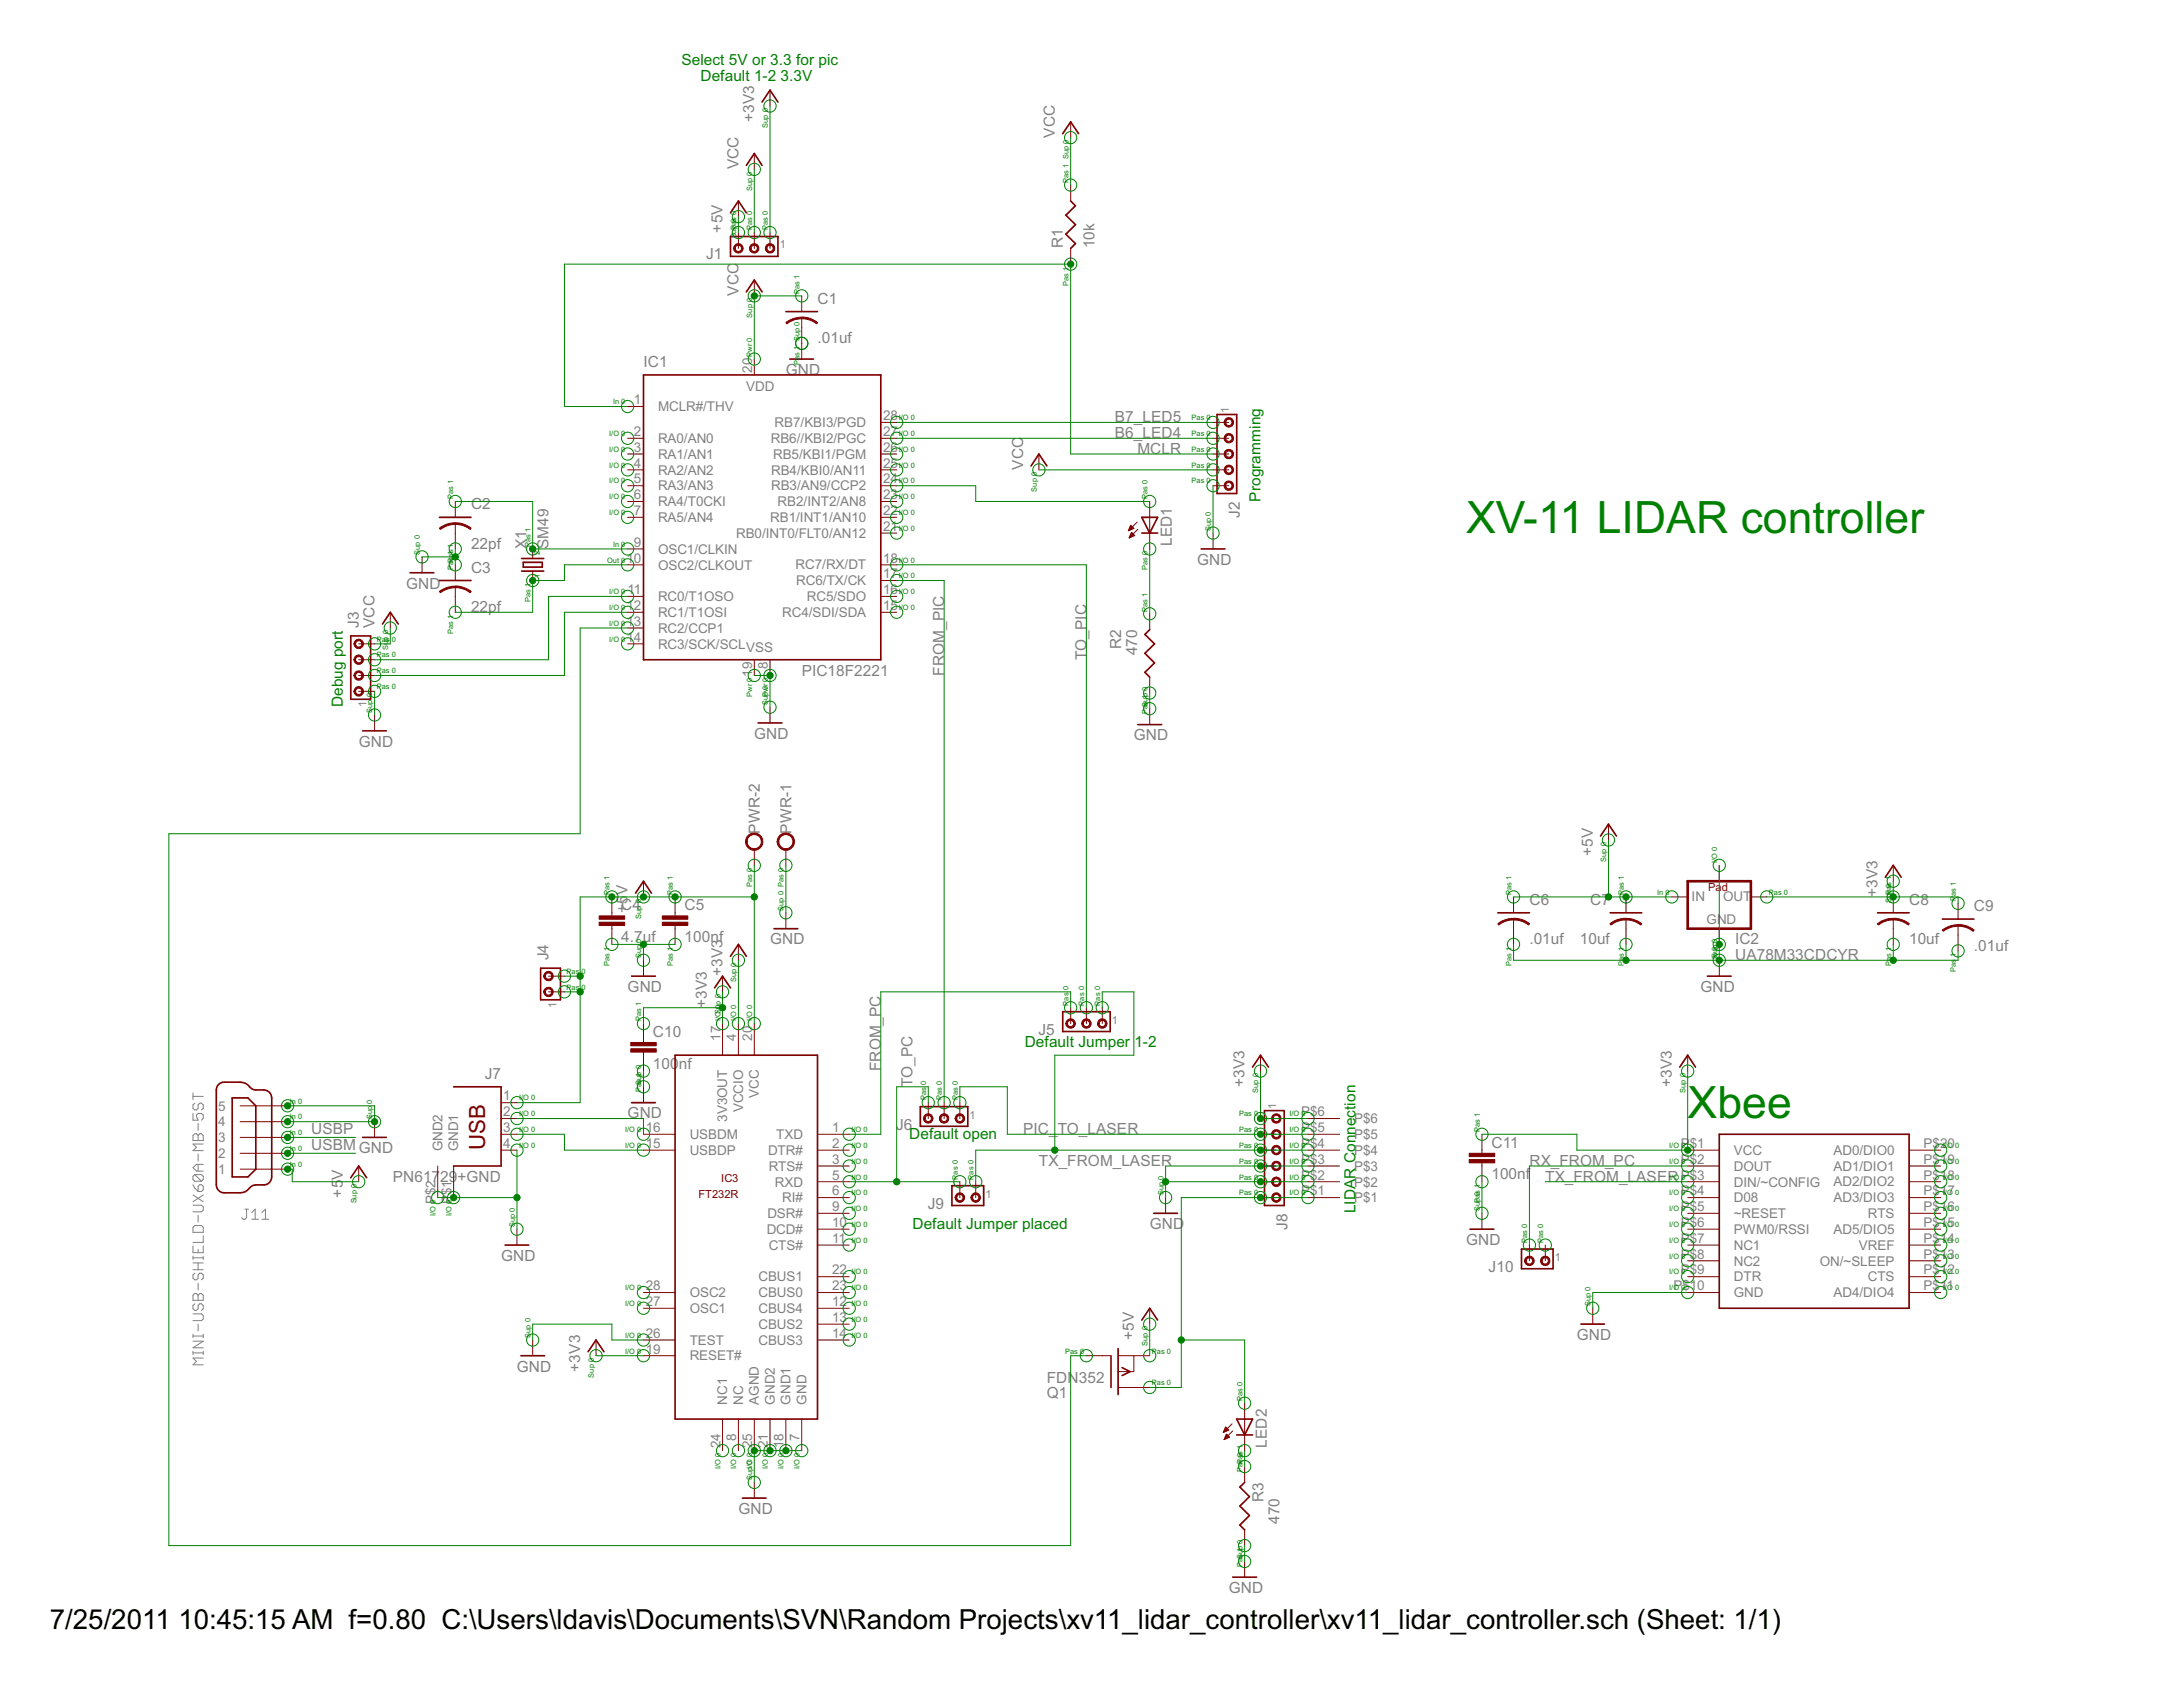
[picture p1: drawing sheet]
<svg xmlns="http://www.w3.org/2000/svg" width="279mm" height="216mm" viewBox="0 0 279 216" stroke-linecap="round" stroke-linejoin="round" font-family="sans-serif">
<defs><g id="words">
<g font-size="6.4" fill="#008000">
<text x="187.6" y="68.2">XV-11 LIDAR controller</text>
<text x="216" y="143.1">Xbee</text>
</g>
<g font-size="4">
<text x="6.4" y="208.5">7/25/2011</text>
<text x="22.8" y="208.5">10:45:15 AM f=0.80 C:\Users\ldavis\Documents\SVN\Random Projects\xv11_lidar_controller\xv11_lidar_controller.sch (Sheet: 1/1)</text>
</g>
<text font-size="3.2" fill="#800000" x="62.1" y="147.2" transform="rotate(-90 62.1 147.2)">USB</text>
<g font-size="2.2" fill="#008000">
<text x="87.2" y="8.3">Select 5V or 3.3 for pic</text>
<text x="89.6" y="10.3">Default 1-2</text>
<text x="99.9" y="10.3">3.3V</text>
<text x="161.3" y="64.2" transform="rotate(-90 161.3 64.2)">Programming</text>
<text x="43.9" y="90.5" transform="rotate(-90 43.9 90.5)">Debug port</text>
<text x="131.2" y="134">Default Jumper</text>
<text x="145.2" y="134">1-2</text>
<text x="116.4" y="145.8">Default open</text>
<text x="173.5" y="155.3" transform="rotate(-90 173.5 155.3)">LIDAR Connection</text>
<text x="116.8" y="157.3">Default Jumper placed</text>
</g>
<g font-size="2.2" fill="#808080">
<text x="96.5" y="15.6" transform="rotate(-90 96.5 15.6)">+3V3</text>
<text x="135" y="17.6" transform="rotate(-90 135 17.6)">VCC</text>
<text x="94.5" y="21.7" transform="rotate(-90 94.5 21.7)">VCC</text>
<text x="92.5" y="29.8" transform="rotate(-90 92.5 29.8)">+5V</text>
<text x="90.4" y="33.2">J1</text>
<text x="136" y="31.8" transform="rotate(-90 136 31.8)">R1</text>
<text x="140.1" y="31.8" transform="rotate(-90 140.1 31.8)">10k</text>
<text x="94.5" y="37.9" transform="rotate(-90 94.5 37.9)">VCC</text>
<text x="104.6" y="38.9">C1</text>
<text x="82.4" y="47">IC1</text>
<text x="100.6" y="48">GND</text>
<text x="104.6" y="43.9">.01uf</text>
<text x="142.7" y="54.1">B7_LED5</text>
<text x="142.7" y="56.1">B6_LED4</text>
<text x="145.6" y="58.1">MCLR</text>
<text x="60.3" y="65.2">C2</text>
<text x="131" y="60.1" transform="rotate(-90 131 60.1)">VCC</text>
<text x="60.3" y="70.3">22pf</text>
<text x="67.4" y="70.3" transform="rotate(-90 67.4 70.3)">X1</text>
<text x="70.2" y="70.3" transform="rotate(-90 70.2 70.3)">SM49</text>
<text x="150" y="69.9" transform="rotate(-90 150 69.9)">LED1</text>
<text x="158.7" y="66.3" transform="rotate(-90 158.7 66.3)">J2</text>
<text x="52" y="75.3">GND</text>
<text x="60.3" y="73.3">C3</text>
<text x="153.2" y="72.3">GND</text>
<text x="45.9" y="80.4" transform="rotate(-90 45.9 80.4)">J3</text>
<text x="47.9" y="80.4" transform="rotate(-90 47.9 80.4)">VCC</text>
<text x="60.3" y="78.4">22pf</text>
<text x="143.5" y="83.1" transform="rotate(-90 143.5 83.1)">R2</text>
<text x="145.5" y="83.9" transform="rotate(-90 145.5 83.9)">470</text>
<text x="102.6" y="86.5">PIC18F2221</text>
<text x="120.8" y="86.5" transform="rotate(-90 120.8 86.5)">FROM_PIC</text>
<text x="139.1" y="84.4" transform="rotate(-90 139.1 84.4)">TO_PIC</text>
<text x="45.9" y="95.6">GND</text>
<text x="96.5" y="94.6">GND</text>
<text x="145.1" y="94.8">GND</text>
<text x="97.2" y="106.7" transform="rotate(-90 97.2 106.7)">PWR-2</text>
<text x="101.3" y="106.7" transform="rotate(-90 101.3 106.7)">PWR-1</text>
<text x="203.8" y="109.5" transform="rotate(-90 203.8 109.5)">+5V</text>
<text x="79.5" y="116.5">C4</text>
<text x="80.3" y="116.8" transform="rotate(-90 80.3 116.8)">+5</text>
<text x="80.3" y="114.6" transform="rotate(-90 80.3 114.6)">V</text>
<text x="87.6" y="116.5">C5</text>
<text x="195.7" y="115.8">C6</text>
<text x="203.5" y="115.8">C7</text>
<text x="240.3" y="114.8" transform="rotate(-90 240.3 114.8)">+3V3</text>
<text x="244.3" y="115.8">C8</text>
<text x="252.6" y="116.6">C9</text>
<text x="70.2" y="122.9" transform="rotate(-90 70.2 122.9)">J4</text>
<text x="79.5" y="120.6">4.7uf</text>
<text x="87.6" y="120.6">100nf</text>
<text x="92.5" y="124.9" transform="rotate(-90 92.5 124.9)">+3V3</text>
<text x="98.6" y="120.9">GND</text>
<text x="195.7" y="120.9">.01uf</text>
<text x="202.2" y="120.9">10uf</text>
<text x="222.1" y="122.9">UA78M33CDCYR</text>
<text x="222.1" y="120.9">IC2</text>
<text x="244.3" y="120.9">10uf</text>
<text x="252.6" y="121.7">.01uf</text>
<text x="80.3" y="126.9">GND</text>
<text x="90.5" y="129" transform="rotate(-90 90.5 129)">+3V3</text>
<text x="217.6" y="126.9">GND</text>
<text x="83.6" y="136.8">100</text>
<text x="83.6" y="132.7">C10</text>
<text x="86.9" y="136.8">nf</text>
<text x="112.7" y="137.1" transform="rotate(-90 112.7 137.1)">FROM_PC</text>
<text x="132.9" y="132.4">J5</text>
<text x="62" y="138.1">J7</text>
<text x="80.3" y="143.1">GND</text>
<text x="116.8" y="139.1" transform="rotate(-90 116.8 139.1)">TO_PC</text>
<text x="159.3" y="139.1" transform="rotate(-90 159.3 139.1)">+3V3</text>
<text x="214" y="139.1" transform="rotate(-90 214 139.1)">+3V3</text>
<text x="39.8" y="147.2">USBMGND</text>
<text x="39.8" y="145.2">USBP</text>
<text x="114.7" y="144.6">J6</text>
<text x="131" y="145.2">PIC_</text>
<text x="133" y="149.2">TX_FROM_LASER</text>
<text x="135.4" y="145.2">TO_LASER</text>
<text x="190.9" y="146.9">C11</text>
<text x="195.7" y="149.2">RX_FROM_PC</text>
<text x="43.9" y="153.3" transform="rotate(-90 43.9 153.3)">+5</text>
<text x="43.9" y="151" transform="rotate(-90 43.9 151)">V</text>
<text x="50.3" y="151.2">PN617</text>
<text x="56.3" y="151.2">29</text>
<text x="58.5" y="151.2">+GND</text>
<text x="118.7" y="154.7">J9</text>
<text x="190.9" y="150.9">100nf</text>
<text x="197.8" y="151.2">TX_FROM_LASER</text>
<text x="64.1" y="161.4">GND</text>
<text x="147.2" y="157.3">GND</text>
<text x="164.8" y="157.4" transform="rotate(-90 164.8 157.4)">J8</text>
<text x="187.6" y="159.3">GND</text>
<text x="190.5" y="162.8">J10</text>
<text x="145.1" y="171.5" transform="rotate(-90 145.1 171.5)">+5V</text>
<text x="201.8" y="171.5">GND</text>
<text x="66.2" y="175.5">GND</text>
<text x="74.3" y="175.5" transform="rotate(-90 74.3 175.5)">+3V3</text>
<text x="134" y="177">FDN352</text>
<text x="134" y="179">Q1</text>
<text x="162.1" y="185.3" transform="rotate(-90 162.1 185.3)">LED2</text>
<text x="94.5" y="193.8">GND</text>
<text x="161.7" y="192.2" transform="rotate(-90 161.7 192.2)">R3</text>
<text x="163.8" y="195" transform="rotate(-90 163.8 195)">470</text>
<text x="157.3" y="203.9">GND</text>
</g>
<g font-size="1.9" fill="#808080">
<text x="96.2" y="47.7" transform="rotate(-90 96.2 47.7)">20</text>
<text x="81.1" y="51.8">1</text>
<text x="84.2" y="52.6">MCLR#/THV</text>
<text x="95.5" y="50">VDD</text>
<text x="113" y="53.8">28</text>
<text x="81.1" y="55.8">2</text>
<text x="81.1" y="57.8">3</text>
<text x="81.1" y="59.8">4</text>
<text x="84.2" y="56.7">RA0/AN0</text>
<text x="84.2" y="58.7">RA1/AN1</text>
<text x="98.7" y="56.7">RB6//KBI2/PGC</text>
<text x="99" y="58.7">RB5/KBI1/PGM</text>
<text x="99.1" y="54.7">RB7/KBI3/PGD</text>
<text x="113" y="59.8">25</text>
<text x="113" y="57.8">26</text>
<text x="113" y="55.8">27</text>
<text x="81.1" y="61.9">5</text>
<text x="81.1" y="63.9">6</text>
<text x="81.1" y="65.9">7</text>
<text x="84.2" y="60.7">RA2/AN2</text>
<text x="84.2" y="62.8">RA3/AN3</text>
<text x="84.2" y="64.8">RA4/T0CKI</text>
<text x="98.7" y="62.8">RB3/AN9/CCP2</text>
<text x="98.7" y="60.7">RB4/KBI0/AN11</text>
<text x="99.5" y="64.8">RB2/INT2/AN8</text>
<text x="113" y="65.9">22</text>
<text x="113" y="63.9">23</text>
<text x="113" y="61.9">24</text>
<text x="80.2" y="72">10</text>
<text x="81.1" y="70">9</text>
<text x="84.2" y="66.8">RA5/AN4</text>
<text x="84.2" y="70.9">OSC1/CLKIN</text>
<text x="94.2" y="68.8">RB0/INT0/FLT0/AN12</text>
<text x="98.6" y="66.8">RB1/INT1/AN10</text>
<text x="113" y="72">18</text>
<text x="113" y="67.9">21</text>
<text x="80.3" y="76">11</text>
<text x="84.2" y="72.9">OSC2/CLKOUT</text>
<text x="84.2" y="76.9">RC0/T1OSO</text>
<text x="101.8" y="72.9">RC7/RX/DT</text>
<text x="101.9" y="74.9">RC6/TX/CK</text>
<text x="103.3" y="76.9">RC5/SDO</text>
<text x="113" y="76">16</text>
<text x="113" y="74">17</text>
<text x="80.2" y="78.1">12</text>
<text x="80.2" y="80.1">13</text>
<text x="80.2" y="82.1">14</text>
<text x="84.2" y="79">RC1/T1OSI</text>
<text x="84.2" y="81">RC2/CCP1</text>
<text x="84.2" y="83">RC3/SCK/SCLVSS</text>
<text x="100.1" y="79">RC4/SDI/SDA</text>
<text x="113" y="78.1">15</text>
<text x="96.2" y="86.6" transform="rotate(-90 96.2 86.6)">19</text>
<text x="98.3" y="85.7" transform="rotate(-90 98.3 85.7)">8</text>
<text x="216.5" y="115.3">IN</text>
<text x="218.4" y="118.2">GND</text>
<text x="220.6" y="115.3">OUT</text>
<text x="92.2" y="133.2" transform="rotate(-90 92.2 133.2)">17</text>
<text x="94.2" y="133.2" transform="rotate(-90 94.2 133.2)">4</text>
<text x="96.2" y="133.2" transform="rotate(-90 96.2 133.2)">20</text>
<text x="27.9" y="142.1">5</text>
<text x="64.4" y="140.8">1</text>
<text x="64.4" y="142.9">2</text>
<text x="93.1" y="143.6" transform="rotate(-90 93.1 143.6)">3V3OUT</text>
<text x="95.1" y="142.3" transform="rotate(-90 95.1 142.3)">VCCIO</text>
<text x="97.1" y="140.5" transform="rotate(-90 97.1 140.5)">VCC</text>
<text x="166.5" y="142.9">P$6</text>
<text x="173.3" y="143.7">P$6</text>
<text x="27.9" y="148.2">2</text>
<text x="27.9" y="146.2">3</text>
<text x="27.9" y="144.1">4</text>
<text x="56.6" y="147.4" transform="rotate(-90 56.6 147.4)">GND2</text>
<text x="58.7" y="147.4" transform="rotate(-90 58.7 147.4)">GND1</text>
<text x="64.4" y="144.9">3</text>
<text x="64.4" y="146.9">4</text>
<text x="82.6" y="146.9">15</text>
<text x="82.6" y="144.9">16</text>
<text x="88.3" y="147.8">USBDP</text>
<text x="88.3" y="145.8">USBDM</text>
<text x="98.3" y="147.8">DTR#</text>
<text x="98.4" y="149.8">RTS#</text>
<text x="99.3" y="145.8">TXD</text>
<text x="106.5" y="144.9">1</text>
<text x="106.5" y="146.9">2</text>
<text x="106.5" y="148.9">3</text>
<text x="166.5" y="148.9">P$3</text>
<text x="166.5" y="146.9">P$4</text>
<text x="166.5" y="144.9">P$5</text>
<text x="173.3" y="149.8">P$3</text>
<text x="173.3" y="147.8">P$4</text>
<text x="173.3" y="145.8">P$5</text>
<text x="215.1" y="146.9">P</text>
<text x="215.1" y="148.9">P$2</text>
<text x="216.3" y="146.9">$1</text>
<text x="221.9" y="147.8">VCC</text>
<text x="221.9" y="149.8">DOUT</text>
<text x="234.7" y="149.8">AD1/DIO1</text>
<text x="234.7" y="147.8">AD0/DIO0</text>
<text x="246.2" y="148.9">P$19</text>
<text x="246.2" y="146.9">P$20</text>
<text x="27.9" y="150.2">1</text>
<text x="55.8" y="154.1" transform="rotate(-90 55.8 154.1)">P$2</text>
<text x="57.8" y="154.1" transform="rotate(-90 57.8 154.1)">P</text>
<text x="57.8" y="153" transform="rotate(-90 57.8 153)">$1</text>
<text x="98.2" y="155.9">DSR#</text>
<text x="99.2" y="151.8">RXD</text>
<text x="100.1" y="153.9">RI#</text>
<text x="106.5" y="151">5</text>
<text x="106.5" y="153">6</text>
<text x="106.5" y="155">9</text>
<text x="166.5" y="153">P$1</text>
<text x="166.5" y="151">P$2</text>
<text x="173.3" y="153.9">P$1</text>
<text x="173.3" y="151.8">P$2</text>
<text x="215.1" y="151">P$3</text>
<text x="215.1" y="153">P$4</text>
<text x="215.1" y="155">P$5</text>
<text x="221.9" y="151.8">DIN/~CONFIG</text>
<text x="221.9" y="153.9">D08</text>
<text x="221.9" y="155.9">~RESET</text>
<text x="234.7" y="153.9">AD3/DIO3</text>
<text x="234.7" y="151.8">AD2/DIO2</text>
<text x="239.1" y="155.9">RTS</text>
<text x="246.2" y="155">P$16</text>
<text x="246.2" y="153">P$17</text>
<text x="246.2" y="151">P$18</text>
<text x="98.1" y="157.9">DCD#</text>
<text x="98.4" y="159.9">CTS#</text>
<text x="106.5" y="157">10</text>
<text x="106.5" y="159.1">11</text>
<text x="215.1" y="157">P$6</text>
<text x="215.1" y="159.1">P$7</text>
<text x="215.1" y="161.1">P$8</text>
<text x="221.9" y="157.9">PWM0/RSSI</text>
<text x="221.9" y="159.9">NC1</text>
<text x="221.9" y="162">NC2</text>
<text x="232.9" y="162">ON/~SLEEP</text>
<text x="234.7" y="157.9">AD5/DIO5</text>
<text x="237.9" y="159.9">VREF</text>
<text x="246.2" y="161.1">P$13</text>
<text x="246.2" y="159.1">P$14</text>
<text x="246.2" y="157">P$15</text>
<text x="82.6" y="167.2">27</text>
<text x="82.6" y="165.1">28</text>
<text x="88.3" y="166">OSC2</text>
<text x="97.1" y="164">CBUS1</text>
<text x="97.1" y="166">CBUS0</text>
<text x="106.5" y="167.2">12</text>
<text x="106.5" y="163.1">22</text>
<text x="106.5" y="165.1">23</text>
<text x="214.2" y="165.1">P$10</text>
<text x="215.1" y="163.1">P$9</text>
<text x="221.9" y="164">DTR</text>
<text x="221.9" y="166">GND</text>
<text x="234.7" y="166">AD4/DIO4</text>
<text x="239.1" y="164">CTS</text>
<text x="246.2" y="165.1">P$11</text>
<text x="246.2" y="163.1">P$12</text>
<text x="82.6" y="173.2">19</text>
<text x="82.6" y="171.2">26</text>
<text x="88.3" y="172.1">TEST</text>
<text x="88.3" y="168">OSC1</text>
<text x="97.1" y="168">CBUS4</text>
<text x="97.1" y="170.1">CBUS2</text>
<text x="97.1" y="172.1">CBUS3</text>
<text x="106.5" y="169.2">13</text>
<text x="106.5" y="171.2">14</text>
<text x="88.3" y="174.1">RESET#</text>
<text x="93.1" y="179.7" transform="rotate(-90 93.1 179.7)">NC1</text>
<text x="95.1" y="179.7" transform="rotate(-90 95.1 179.7)">NC</text>
<text x="97.1" y="179.7" transform="rotate(-90 97.1 179.7)">AGND</text>
<text x="99.2" y="179.7" transform="rotate(-90 99.2 179.7)">GND2</text>
<text x="101.2" y="179.7" transform="rotate(-90 101.2 179.7)">GND1</text>
<text x="103.2" y="179.7" transform="rotate(-90 103.2 179.7)">GND</text>
<text x="92.2" y="185.4" transform="rotate(-90 92.2 185.4)">24</text>
<text x="94.2" y="184.4" transform="rotate(-90 94.2 184.4)">8</text>
<text x="96.2" y="185.4" transform="rotate(-90 96.2 185.4)">25</text>
<text x="98.3" y="185.4" transform="rotate(-90 98.3 185.4)">21</text>
<text x="100.3" y="185.4" transform="rotate(-90 100.3 185.4)">18</text>
<text x="102.3" y="184.4" transform="rotate(-90 102.3 184.4)">7</text>
</g>
<g font-size="1.6" fill="#808080">
<text x="99.8" y="31.8">1</text>
<text x="157.3" y="52.8" transform="rotate(-90 157.3 52.8)">1</text>
<text x="46.9" y="90.5" transform="rotate(-90 46.9 90.5)">1</text>
<text x="71.2" y="129" transform="rotate(-90 71.2 129)">1</text>
<text x="142.3" y="131">1</text>
<text x="124.1" y="143.1">1</text>
<text x="163.4" y="141.9" transform="rotate(-90 163.4 141.9)">1</text>
<text x="126.1" y="153.3">1</text>
<text x="199" y="161.4">1</text>
</g>
<g font-size="1.6" fill="#800000">
<text x="218.6" y="114">Pa</text>
<text x="220.4" y="114">d</text>
<text x="89.4" y="153.3">FT232R</text>
<text x="92.3" y="151.2">IC3</text>
</g>
<g font-size="1.1" fill="#008000">
<text x="98.3" y="16.3" transform="rotate(-90 98.3 16.3)">Sup 0</text>
<text x="136.7" y="23.4" transform="rotate(-90 136.7 23.4)">Pas 1 Sup 0</text>
<text x="94.2" y="29.4" transform="rotate(-90 94.2 29.4)">p</text>
<text x="96.2" y="29.5" transform="rotate(-90 96.2 29.5)">Pas 0</text>
<text x="96.2" y="24.4" transform="rotate(-90 96.2 24.4)">Sup 0</text>
<text x="98.3" y="29.5" transform="rotate(-90 98.3 29.5)">Pas 0</text>
<text x="94.2" y="30.5" transform="rotate(-90 94.2 30.5)">SuPa0s 0</text>
<text x="96.2" y="40.6" transform="rotate(-90 96.2 40.6)">Sup 0</text>
<text x="102.3" y="37.6" transform="rotate(-90 102.3 37.6)">Pas 1</text>
<text x="136.7" y="36.6" transform="rotate(-90 136.7 36.6)">Pas 1</text>
<text x="96.2" y="45.7" transform="rotate(-90 96.2 45.7)">Pwr 0</text>
<text x="102.3" y="46.7" transform="rotate(-90 102.3 46.7)">Pas 1 Sup 0</text>
<text x="78.5" y="51.8">In 0</text>
<text x="115" y="53.8">I/O 0</text>
<text x="152.5" y="53.8">Pas 0</text>
<text x="78" y="55.8">I/O 0</text>
<text x="78" y="57.8">I/O 0</text>
<text x="78" y="59.8">I/O 0</text>
<text x="115" y="59.8">I/O 0</text>
<text x="115" y="57.8">I/O 0</text>
<text x="115" y="55.8">I/O 0</text>
<text x="152.5" y="55.8">Pas 0</text>
<text x="152.5" y="57.8">Pas 0</text>
<text x="152.5" y="59.8">Pas 0</text>
<text x="58" y="63.9" transform="rotate(-90 58 63.9)">Pas 1</text>
<text x="78" y="61.9">I/O 0</text>
<text x="78" y="63.9">I/O 0</text>
<text x="78" y="65.9">I/O 0</text>
<text x="115" y="65.9">I/O 0</text>
<text x="115" y="63.9">I/O 0</text>
<text x="115" y="61.9">I/O 0</text>
<text x="132.7" y="62.9" transform="rotate(-90 132.7 62.9)">Sup 0</text>
<text x="146.9" y="63.9" transform="rotate(-90 146.9 63.9)">Pas 0</text>
<text x="152.5" y="61.9">Pas 0</text>
<text x="53.7" y="71" transform="rotate(-90 53.7 71)">Sup 0</text>
<text x="67.9" y="70" transform="rotate(-90 67.9 70)">Pas 1</text>
<text x="69.1" y="71.1" transform="rotate(-90 69.1 71.1)">2</text>
<text x="77.7" y="72">Out 0</text>
<text x="78.5" y="70">In 0</text>
<text x="115" y="72">I/O 0</text>
<text x="115" y="67.9">I/O 0</text>
<text x="155" y="67.9" transform="rotate(-90 155 67.9)">Sup 0</text>
<text x="58" y="73" transform="rotate(-90 58 73)">PaPsa1s 1</text>
<text x="67.9" y="77" transform="rotate(-90 67.9 77)">Pas 1</text>
<text x="69.1" y="74" transform="rotate(-90 69.1 74)">1</text>
<text x="78" y="76">I/O 0</text>
<text x="115" y="76">I/O 0</text>
<text x="115" y="74">I/O 0</text>
<text x="146.9" y="73" transform="rotate(-90 146.9 73)">Pas 0</text>
<text x="48.2" y="82.1">Pas</text>
<text x="49.7" y="83.2" transform="rotate(-90 49.7 83.2)">Sup 0</text>
<text x="50.1" y="82.1">0</text>
<text x="58" y="81.1" transform="rotate(-90 58 81.1)">Pas 1</text>
<text x="78" y="78.1">I/O 0</text>
<text x="78" y="80.1">I/O 0</text>
<text x="78" y="82.1">I/O 0</text>
<text x="115" y="78.1">I/O 0</text>
<text x="146.9" y="78.3" transform="rotate(-90 146.9 78.3)">Pas 1</text>
<text x="48.2" y="88.2">Pas 0</text>
<text x="48.2" y="86.2">Pas 0</text>
<text x="48.2" y="84.1">Pas 0</text>
<text x="96.2" y="89.2" transform="rotate(-90 96.2 89.2)">Pwr 0</text>
<text x="98.3" y="89.1" transform="rotate(-90 98.3 89.1)">p 0</text>
<text x="47.7" y="91.2" transform="rotate(-90 47.7 91.2)">Sup 0</text>
<text x="98.3" y="90.2" transform="rotate(-90 98.3 90.2)">SuPwr 0</text>
<text x="146.9" y="91.4" transform="rotate(-90 146.9 91.4)">PaSsu1p 0</text>
<text x="96.2" y="113.5" transform="rotate(-90 96.2 113.5)">Pas 0</text>
<text x="205.6" y="110.3" transform="rotate(-90 205.6 110.3)">Sup 0</text>
<text x="219.8" y="110.5" transform="rotate(-90 219.8 110.5)">I/O 0</text>
<text x="78" y="114.5" transform="rotate(-90 78 114.5)">Pas 1</text>
<text x="82.1" y="117.6" transform="rotate(-90 82.1 117.6)">Sup 0</text>
<text x="86.1" y="114.5" transform="rotate(-90 86.1 114.5)">Pas 1</text>
<text x="100.3" y="116.5" transform="rotate(-90 100.3 116.5)">Sup 0 Pas 0</text>
<text x="193.4" y="114.5" transform="rotate(-90 193.4 114.5)">Pas 1</text>
<text x="207.8" y="114.5" transform="rotate(-90 207.8 114.5)">Pas 1</text>
<text x="212.1" y="114.5">In 0</text>
<text x="226.4" y="114.5">Pas 0</text>
<text x="242" y="115.6" transform="rotate(-90 242 115.6)">SuPa0s 1</text>
<text x="242" y="114.4" transform="rotate(-90 242 114.4)">p</text>
<text x="250.3" y="115.3" transform="rotate(-90 250.3 115.3)">P</text>
<text x="250.3" y="114.7" transform="rotate(-90 250.3 114.7)">as 1</text>
<text x="72.5" y="124.6">Pas</text>
<text x="74.4" y="124.6">0</text>
<text x="78" y="123.6" transform="rotate(-90 78 123.6)">Pas 1</text>
<text x="82.1" y="122.6" transform="rotate(-90 82.1 122.6)">Sup</text>
<text x="82.1" y="120.6" transform="rotate(-90 82.1 120.6)">0</text>
<text x="86.1" y="123.6" transform="rotate(-90 86.1 123.6)">Pas 1</text>
<text x="94.2" y="125.7" transform="rotate(-90 94.2 125.7)">Sup 0</text>
<text x="193.4" y="123.6" transform="rotate(-90 193.4 123.6)">Pas 1</text>
<text x="207.8" y="123.6" transform="rotate(-90 207.8 123.6)">Pas 1</text>
<text x="219.8" y="122.7" transform="rotate(-90 219.8 122.7)">ISu0p 0</text>
<text x="219.8" y="122.5" transform="rotate(-90 219.8 122.5)">n</text>
<text x="242" y="123.6" transform="rotate(-90 242 123.6)">Pas 1</text>
<text x="250.3" y="124.4" transform="rotate(-90 250.3 124.4)">Pas</text>
<text x="250.3" y="122.5" transform="rotate(-90 250.3 122.5)">1</text>
<text x="72.5" y="126.7">Pas</text>
<text x="74.4" y="126.7">0</text>
<text x="82.1" y="130.7" transform="rotate(-90 82.1 130.7)">Pas 1</text>
<text x="92.2" y="130.7" transform="rotate(-90 92.2 130.7)">I/OS0</text>
<text x="92.2" y="129.1" transform="rotate(-90 92.2 129.1)">up 0</text>
<text x="94.2" y="130.7" transform="rotate(-90 94.2 130.7)">I/O 0</text>
<text x="96.2" y="130.7" transform="rotate(-90 96.2 130.7)">I/O 0</text>
<text x="136.7" y="128.7" transform="rotate(-90 136.7 128.7)">Pas</text>
<text x="136.7" y="126.8" transform="rotate(-90 136.7 126.8)">0</text>
<text x="138.8" y="128.7" transform="rotate(-90 138.8 128.7)">Pas 0</text>
<text x="140.8" y="128.7" transform="rotate(-90 140.8 128.7)">Pas 0</text>
<text x="37.1" y="143.3">In 0</text>
<text x="37.1" y="141.2">In 0</text>
<text x="47.7" y="143.3" transform="rotate(-90 47.7 143.3)">Sup</text>
<text x="47.7" y="141.3" transform="rotate(-90 47.7 141.3)">0</text>
<text x="66.4" y="140.8">I/O 0</text>
<text x="66.4" y="142.9">I/O 0</text>
<text x="82.1" y="139.8" transform="rotate(-90 82.1 139.8)">PaSsu1p 0</text>
<text x="118.5" y="140.8" transform="rotate(-90 118.5 140.8)">Pas</text>
<text x="118.5" y="138.9" transform="rotate(-90 118.5 138.9)">0</text>
<text x="120.5" y="140.8" transform="rotate(-90 120.5 140.8)">Pas 0</text>
<text x="122.6" y="140.8" transform="rotate(-90 122.6 140.8)">Pas 0</text>
<text x="158.6" y="142.9">Pas 0</text>
<text x="161" y="139.8" transform="rotate(-90 161 139.8)">Sup 0</text>
<text x="165" y="142.9">I/O 0</text>
<text x="215.7" y="139.8" transform="rotate(-90 215.7 139.8)">Sup 0</text>
<text x="37.1" y="149.3">In 0</text>
<text x="37.1" y="147.3">In 0</text>
<text x="37.1" y="145.3">In 0</text>
<text x="66.4" y="144.9">I/O 0</text>
<text x="66.4" y="146.9">I/O 0</text>
<text x="80" y="146.9">I/O 0</text>
<text x="80" y="144.9">I/O 0</text>
<text x="109" y="144.9">I/O 0</text>
<text x="109" y="146.9">I/O 0</text>
<text x="109" y="148.9">I/O 0</text>
<text x="158.6" y="144.9">Pas 0</text>
<text x="158.6" y="146.9">Pas 0</text>
<text x="158.6" y="148.9">Pas 0</text>
<text x="165" y="148.9">I/O 0</text>
<text x="165" y="146.9">I/O 0</text>
<text x="165" y="144.9">I/O 0</text>
<text x="189.4" y="144.9" transform="rotate(-90 189.4 144.9)">Pas 1</text>
<text x="213.6" y="146.9">I/O 0</text>
<text x="213.6" y="148.9">I/O 0</text>
<text x="248.7" y="148.9">I/O 0</text>
<text x="248.7" y="146.9">I/O 0</text>
<text x="45.6" y="154" transform="rotate(-90 45.6 154)">Sup 0</text>
<text x="55.8" y="155.6" transform="rotate(-90 55.8 155.6)">I/O 0</text>
<text x="57.8" y="155.6" transform="rotate(-90 57.8 155.6)">I/O 0</text>
<text x="109" y="151">I/O 0</text>
<text x="109" y="153">I/O 0</text>
<text x="109" y="155">I/O 0</text>
<text x="122.6" y="151" transform="rotate(-90 122.6 151)">Pas 0</text>
<text x="124.6" y="151" transform="rotate(-90 124.6 151)">Pas 0</text>
<text x="148.9" y="153" transform="rotate(-90 148.9 153)">Sup 0</text>
<text x="158.6" y="151">Pas 0</text>
<text x="158.6" y="153">Pas 0</text>
<text x="165" y="153">I/O 0</text>
<text x="165" y="151">I/O 0</text>
<text x="189.4" y="155" transform="rotate(-90 189.4 155)">SuPa0s 1</text>
<text x="189.4" y="153.8" transform="rotate(-90 189.4 153.8)">p</text>
<text x="213.6" y="151">I/O 0</text>
<text x="213.6" y="153">I/O 0</text>
<text x="213.6" y="155">I/O 0</text>
<text x="248.7" y="155">I/O 0</text>
<text x="248.7" y="153">I/O 0</text>
<text x="248.7" y="151">I/O 0</text>
<text x="65.9" y="157" transform="rotate(-90 65.9 157)">Sup 0</text>
<text x="109" y="157">I/O 0</text>
<text x="109" y="159.1">I/O 0</text>
<text x="195.5" y="159.1" transform="rotate(-90 195.5 159.1)">Pas 0</text>
<text x="197.5" y="159.1" transform="rotate(-90 197.5 159.1)">Pas 0</text>
<text x="213.6" y="157">I/O 0</text>
<text x="213.6" y="159.1">I/O 0</text>
<text x="213.6" y="161.1">I/O 0</text>
<text x="248.7" y="161.1">I/O 0</text>
<text x="248.7" y="159.1">I/O 0</text>
<text x="248.7" y="157">I/O 0</text>
<text x="80" y="167.2">I/O 0</text>
<text x="80" y="165.1">I/O 0</text>
<text x="109" y="167.2">I/O 0</text>
<text x="109" y="163.1">I/O 0</text>
<text x="109" y="165.1">I/O 0</text>
<text x="203.6" y="167.2" transform="rotate(-90 203.6 167.2)">Sup 0</text>
<text x="213.6" y="163.1">I/O 0</text>
<text x="213.6" y="165.1">I/O 0</text>
<text x="248.7" y="165.1">I/O 0</text>
<text x="248.7" y="163.1">I/O 0</text>
<text x="67.9" y="171.2" transform="rotate(-90 67.9 171.2)">Sup 0</text>
<text x="80" y="173.2">I/O 0</text>
<text x="80" y="171.2">I/O 0</text>
<text x="109" y="169.2">I/O 0</text>
<text x="109" y="171.2">I/O 0</text>
<text x="136.3" y="173.2">Pas 0</text>
<text x="146.9" y="172.2" transform="rotate(-90 146.9 172.2)">Sup 0</text>
<text x="147.4" y="173.2">Pas 0</text>
<text x="76" y="176.3" transform="rotate(-90 76 176.3)">Sup 0</text>
<text x="147.4" y="177.3">Pas 0</text>
<text x="159" y="179.3" transform="rotate(-90 159 179.3)">Pas 0</text>
<text x="92.2" y="188" transform="rotate(-90 92.2 188)">I/O 0</text>
<text x="94.2" y="188" transform="rotate(-90 94.2 188)">I/O 0</text>
<text x="96.2" y="189.4" transform="rotate(-90 96.2 189.4)">SupI/O 0</text>
<text x="96.2" y="187.5" transform="rotate(-90 96.2 187.5)">0</text>
<text x="98.3" y="188" transform="rotate(-90 98.3 188)">I/O 0</text>
<text x="100.3" y="188" transform="rotate(-90 100.3 188)">I/O 0</text>
<text x="102.3" y="188" transform="rotate(-90 102.3 188)">I/O 0</text>
<text x="159" y="188.4" transform="rotate(-90 159 188.4)">PaPsa0s 1</text>
<text x="159" y="200.5" transform="rotate(-90 159 200.5)">PaSsu1p 0</text>
</g>
</g></defs>
<g fill="#808080" stroke="#808080" stroke-width=".13">
<path d="M24.7 174.7h1.3z"/>
<path d="M24.7 174.7l.4-.5z"/>
<path d="M24.7 173.8l.4 .4z"/>
<path d="M24.7 173.8h1.3z"/>
<path d="M26 172.9v.5z"/>
<path d="M24.7 173.1h1.3z"/>
<path d="M24.7 172.9v.5z"/>
<path d="M24.7 172.5h1.3z"/>
<path d="M24.7 172.5l1.3-.9z"/>
<path d="M24.7 171.6h1.3z"/>
<path d="M26 170.8v.4z"/>
<path d="M24.7 171h1.3z"/>
<path d="M24.7 170.8v.4z"/>
<path d="M25.4 169.5v.8z"/>
<path d="M24.7 169h1.1z"/>
<path d="M25.8 169l.2-.2z"/>
<path d="M26 168.4v.4z"/>
<path d="M25.8 168.1l.2 .3z"/>
<path d="M24.7 168.1h1.1z"/>
<path d="M24.7 167.1l.2-.2z"/>
<path d="M24.7 167.1v.4z"/>
<path d="M24.7 167.5l.2 .2z"/>
<path d="M24.9 167.7h.2z"/>
<path d="M25.1 167.7l.3-.2z"/>
<path d="M25.4 167.1v.4z"/>
<path d="M25.4 167.1l.2-.2z"/>
<path d="M25.6 166.9h.2z"/>
<path d="M25.8 166.9l.2 .2z"/>
<path d="M26 167.1v.4z"/>
<path d="M25.8 167.7l.2-.2z"/>
<path d="M24.7 166.4h1.3z"/>
<path d="M24.7 165.8v.6z"/>
<path d="M24.7 165.8l.2-.3z"/>
<path d="M24.9 165.5h.2z"/>
<path d="M25.1 165.5l.3 .3z"/>
<path d="M25.4 165.8l.2-.3z"/>
<path d="M25.6 165.5h.2z"/>
<path d="M25.8 165.5l.2 .3z"/>
<path d="M26 165.8v.6z"/>
<path d="M25.4 165.8v.6z"/>
<path d="M25.4 164.2v.9z"/>
<path d="M24.7 163.2l.2-.3z"/>
<path d="M24.7 163.2v.4z"/>
<path d="M24.7 163.6l.2 .2z"/>
<path d="M24.9 163.8h.2z"/>
<path d="M25.1 163.8l.3-.2z"/>
<path d="M25.4 163.2v.4z"/>
<path d="M25.4 163.2l.2-.3z"/>
<path d="M25.6 162.9h.2z"/>
<path d="M25.8 162.9l.2 .3z"/>
<path d="M26 163.2v.4z"/>
<path d="M25.8 163.8l.2-.2z"/>
<path d="M24.7 162.5h1.3z"/>
<path d="M25.4 161.6v.9z"/>
<path d="M24.7 161.6h1.3z"/>
<path d="M26 160.8v.4z"/>
<path d="M24.7 161h1.3z"/>
<path d="M24.7 160.8v.4z"/>
<path d="M24.7 159.4v.9z"/>
<path d="M24.7 160.3h1.3z"/>
<path d="M26 159.4v.9z"/>
<path d="M25.4 159.9v.4z"/>
<path d="M24.7 159h1.3z"/>
<path d="M26 158.2v.8z"/>
<path d="M24.7 157.7h1.3z"/>
<path d="M26 157.1v.6z"/>
<path d="M25.8 156.8l.2 .3z"/>
<path d="M24.9 156.8h.9z"/>
<path d="M24.7 157.1l.2-.3z"/>
<path d="M24.7 157.1v.6z"/>
<path d="M25.4 155.5v.9z"/>
<path d="M24.7 155.1h1.1z"/>
<path d="M25.8 155.1l.2-.2z"/>
<path d="M26 154.5v.4z"/>
<path d="M25.8 154.2l.2 .3z"/>
<path d="M24.7 154.2h1.1z"/>
<path d="M24.7 153.8l1.3-.9z"/>
<path d="M24.7 152.9l1.3 .9z"/>
<path d="M24.7 151.6l.2 .5z"/>
<path d="M24.9 152.1l.5 .4z"/>
<path d="M25.4 152.5h.4z"/>
<path d="M25.8 152.5l.2-.2z"/>
<path d="M26 151.8v.5z"/>
<path d="M25.8 151.6l.2 .2z"/>
<path d="M25.6 151.6h.2z"/>
<path d="M25.6 151.6l-.2 .2z"/>
<path d="M25.4 151.8v.7z"/>
<path d="M24.9 151.2h.9z"/>
<path d="M24.7 151l.2 .2z"/>
<path d="M24.7 150.5v.5z"/>
<path d="M24.7 150.5l.2-.2z"/>
<path d="M24.9 150.3h.9z"/>
<path d="M25.8 150.3l.2 .2z"/>
<path d="M26 150.5v.5z"/>
<path d="M25.8 151.2l.2-.2z"/>
<path d="M24.9 150.3l.9 .9z"/>
<path d="M25.1 149.9h.9z"/>
<path d="M24.7 149.4l.4 .5z"/>
<path d="M24.7 149.4l.4-.4z"/>
<path d="M25.1 149h.9z"/>
<path d="M25.4 149v.9z"/>
<path d="M25.4 147.7v.9z"/>
<path d="M24.7 147.3h1.3z"/>
<path d="M24.7 147.3l.4-.5z"/>
<path d="M24.7 146.4l.4 .4z"/>
<path d="M24.7 146.4h1.3z"/>
<path d="M24.7 146h1.3z"/>
<path d="M24.7 145.3v.7z"/>
<path d="M24.7 145.3l.2-.2z"/>
<path d="M24.9 145.1h.2z"/>
<path d="M25.1 145.1l.3 .2z"/>
<path d="M25.4 145.3l.2-.2z"/>
<path d="M25.6 145.1h.2z"/>
<path d="M25.8 145.1l.2 .2z"/>
<path d="M26 145.3v.7z"/>
<path d="M25.4 145.3v.7z"/>
<path d="M25.4 143.8v.9z"/>
<path d="M24.7 142.5v.9z"/>
<path d="M24.7 143.4h.7z"/>
<path d="M25.1 142.9l.3 .5z"/>
<path d="M25.1 142.7v.2z"/>
<path d="M25.1 142.7l.3-.2z"/>
<path d="M25.4 142.5h.4z"/>
<path d="M25.8 142.5l.2 .2z"/>
<path d="M26 142.7v.4z"/>
<path d="M26 143.1l-.2 .3z"/>
<path d="M24.7 141.4l.2-.2z"/>
<path d="M24.7 141.4v.4z"/>
<path d="M24.7 141.8l.2 .2z"/>
<path d="M24.9 142h.2z"/>
<path d="M25.1 142l.3-.2z"/>
<path d="M25.4 141.4v.4z"/>
<path d="M25.4 141.4l.2-.2z"/>
<path d="M25.6 141.2h.2z"/>
<path d="M25.8 141.2l.2 .2z"/>
<path d="M26 141.4v.4z"/>
<path d="M25.8 142l.2-.2z"/>
<path d="M24.7 140.3h1.3z"/>
<path d="M24.7 139.9v.8z"/>
<path d="M30.9 155.8l.2 .2z"/>
<path d="M31.1 156h.2z"/>
<path d="M31.3 156l.3-.2z"/>
<path d="M31.6 154.7v1.1z"/>
<path d="M31.3 154.7h.5z"/>
<path d="M32.2 155.2l.5-.5z"/>
<path d="M32.7 154.7v1.3z"/>
<path d="M32.2 156h.9z"/>
<path d="M33.5 155.2l.5-.5z"/>
<path d="M34 154.7v1.3z"/>
<path d="M33.5 156h.9z"/>
</g>
<g fill="#800000" stroke="#800000" stroke-width=".13">
<path d="M216 147.2h4z"/>
<path d="M216 149.2h4z"/>
<path d="M216 151.2h4z"/>
<path d="M216 153.3h4z"/>
<path d="M216 155.3h4z"/>
<path d="M216 157.3h4z"/>
<path d="M216 159.3h4z"/>
<path d="M216 161.4h4z"/>
<path d="M216 163.4h4z"/>
<path d="M216 165.4h4z"/>
<path d="M244.3 165.4h4.1z"/>
<path d="M244.3 163.4h4.1z"/>
<path d="M244.3 161.4h4.1z"/>
<path d="M244.3 159.3h4.1z"/>
<path d="M244.3 157.3h4.1z"/>
<path d="M244.3 155.3h4.1z"/>
<path d="M244.3 153.3h4.1z"/>
<path d="M244.3 151.2h4.1z"/>
<path d="M244.3 149.2h4.1z"/>
<path d="M244.3 147.2h4.1z"/>
<path d="M216 135v2.1z"/>
<path d="M203.9 167.4v2.1z"/>
<path d="M104.6 145.2h4.1z"/>
<path d="M104.6 147.2h4.1z"/>
<path d="M104.6 149.2h4.1z"/>
<path d="M94.5 131v4z"/>
<path d="M104.6 151.2h4.1z"/>
<path d="M104.6 153.3h4.1z"/>
<path d="M102.6 181.6v4.1z"/>
<path d="M94.5 181.6v4.1z"/>
<path d="M104.6 155.3h4.1z"/>
<path d="M104.6 157.3h4.1z"/>
<path d="M104.6 159.3h4.1z"/>
<path d="M104.6 167.4h4.1z"/>
<path d="M104.6 169.5h4.1z"/>
<path d="M104.6 171.5h4.1z"/>
<path d="M82.4 147.2h4z"/>
<path d="M82.4 145.2h4z"/>
<path d="M92.5 131v4z"/>
<path d="M100.6 181.6v4.1z"/>
<path d="M82.4 173.5h4z"/>
<path d="M96.5 131v4z"/>
<path d="M98.6 181.6v4.1z"/>
<path d="M104.6 163.4h4.1z"/>
<path d="M104.6 165.4h4.1z"/>
<path d="M92.5 181.6v4.1z"/>
<path d="M96.5 181.6v4.1z"/>
<path d="M82.4 171.5h4z"/>
<path d="M82.4 167.4h4z"/>
<path d="M82.4 165.4h4z"/>
<path d="M66.2 157.3v2z"/>
<path d="M92.5 124.9v2z"/>
<path d="M96.5 189.7v2z"/>
<path d="M82.4 131v2z"/>
<path d="M82.4 135v2.1z"/>
<path d="M82.4 134.6v.4z"/>
<path d="M82.4 133v.4z"/>
<path d="M82.4 139.1v2z"/>
<path d="M78.3 114.8v2z"/>
<path d="M78.3 118.9v2z"/>
<path d="M78.3 118.4v.5z"/>
<path d="M78.3 116.8v.4z"/>
<path d="M86.4 114.8v2z"/>
<path d="M86.4 118.9v2z"/>
<path d="M86.4 118.4v.5z"/>
<path d="M86.4 116.8v.4z"/>
<path d="M82.4 122.9v2z"/>
<path d="M68.2 171.5v2z"/>
<path d="M64.1 141.1h2.1z"/>
<path d="M64.1 143.2h2.1z"/>
<path d="M64.1 145.2h2.1z"/>
<path d="M64.1 147.2h2.1z"/>
<path d="M58.1 149.2v4.1z"/>
<path d="M56 149.2v4.1z"/>
<path d="M94.5 120.9v2z"/>
<path d="M76.3 171.5v2z"/>
<path d="M189.7 145.2v2z"/>
<path d="M189.7 149.2v2z"/>
<path d="M189.7 148.8v.4z"/>
<path d="M189.7 147.2v.4z"/>
<path d="M189.7 155.3v2z"/>
<path d="M161.3 135v2.1z"/>
<path d="M149.2 153.3v2z"/>
<path d="M100.6 116.8v2.1z"/>
<path d="M98.6 90.5v2z"/>
<path d="M159.3 195.8v2z"/>
<path d="M159.3 187.7v2z"/>
<path d="M147.2 86.7v2z"/>
<path d="M147.2 78.5v2.1z"/>
<path d="M193.7 114.8v2z"/>
<path d="M193.7 118.9v2z"/>
<path d="M193.7 117.6v1.3z"/>
<path d="M147.2 90.7v2z"/>
<path d="M155.3 68.2v2.1z"/>
<path d="M137 23.7v2z"/>
<path d="M137 31.8v2z"/>
<path d="M54 71.3v2z"/>
<path d="M58.3 72.3v2z"/>
<path d="M58.3 76.3v2.1z"/>
<path d="M58.3 75.1v1.2z"/>
<path d="M58.3 64.2v2z"/>
<path d="M58.3 68.2v2.1z"/>
<path d="M58.3 67v1.2z"/>
<path d="M68.2 70.3v1.2z"/>
<path d="M68.2 73.1v1.2z"/>
<path d="M80.3 52h2.1z"/>
<path d="M80.3 56.1h2.1z"/>
<path d="M80.3 58.1h2.1z"/>
<path d="M80.3 60.1h2.1z"/>
<path d="M80.3 62.2h2.1z"/>
<path d="M80.3 64.2h2.1z"/>
<path d="M80.3 66.2h2.1z"/>
<path d="M80.3 70.3h2.1z"/>
<path d="M80.3 72.3h2.1z"/>
<path d="M80.3 76.3h2.1z"/>
<path d="M80.3 78.4h2.1z"/>
<path d="M80.3 80.4h2.1z"/>
<path d="M80.3 82.4h2.1z"/>
<path d="M112.7 78.4h2.1z"/>
<path d="M112.7 76.3h2.1z"/>
<path d="M112.7 74.3h2.1z"/>
<path d="M112.7 72.3h2.1z"/>
<path d="M98.6 84.4v2z"/>
<path d="M96.5 46v2z"/>
<path d="M112.7 68.2h2.1z"/>
<path d="M112.7 66.2h2.1z"/>
<path d="M112.7 64.2h2.1z"/>
<path d="M112.7 62.2h2.1z"/>
<path d="M112.7 60.1h2.1z"/>
<path d="M112.7 58.1h2.1z"/>
<path d="M112.7 56.1h2.1z"/>
<path d="M112.7 54.1h2.1z"/>
<path d="M96.5 84.4v2z"/>
<path d="M155.3 54.1h2z"/>
<path d="M155.3 56.1h2z"/>
<path d="M155.3 58.1h2z"/>
<path d="M155.3 60.1h2z"/>
<path d="M155.3 62.2h2z"/>
<path d="M82.4 112.8v2z"/>
<path d="M205.9 105.5v2z"/>
<path d="M220 122.9v2z"/>
<path d="M242.3 110.7v2.1z"/>
<path d="M208.1 114.8v2z"/>
<path d="M208.1 118.9v2z"/>
<path d="M208.1 117.6v1.3z"/>
<path d="M242.3 114.8v2z"/>
<path d="M242.3 118.9v2z"/>
<path d="M242.3 117.6v1.3z"/>
<path d="M250.6 115.6v2z"/>
<path d="M250.6 119.7v2z"/>
<path d="M250.6 118.4v1.3z"/>
<path d="M214 114.8h2z"/>
<path d="M220 118.9v2z"/>
<path d="M224.1 114.8h2z"/>
<path d="M220 110.7v2.1z"/>
<path d="M161.3 143.2h2z"/>
<path d="M161.3 145.2h2z"/>
<path d="M161.3 147.2h2z"/>
<path d="M161.3 149.2h2z"/>
<path d="M161.3 151.2h2z"/>
<path d="M161.3 153.3h2z"/>
<path d="M147.2 167.4v2.1z"/>
<path d="M139 173.5h2.1z"/>
<path d="M143.1 177.6h4.1z"/>
<path d="M143.1 173.5h4.1z"/>
<path d="M141.1 173.5h1z"/>
<path d="M143.1 175.5h2z"/>
<path d="M145.1 173.5v2z"/>
<path d="M70.2 126.9h2z"/>
<path d="M70.2 124.9h2z"/>
<path d="M100.6 108.7v2z"/>
<path d="M96.5 108.7v2z"/>
<path d="M167.4 153.3h4z"/>
<path d="M167.4 151.2h4z"/>
<path d="M167.4 149.2h4z"/>
<path d="M167.4 147.2h4z"/>
<path d="M167.4 145.2h4z"/>
<path d="M167.4 143.2h4z"/>
<path d="M159.3 183.6v2.1z"/>
<path d="M159.3 179.6v2z"/>
<path d="M159.3 181.6v2z"/>
<path d="M156.6 183.3l1.1-1.1z"/>
<path d="M157.8 183.1l-1.1 1.1z"/>
<path d="M156.9 182.6l-.3 .7z"/>
<path d="M156.9 182.6l.4 .4z"/>
<path d="M156.6 183.3l.7-.3z"/>
<path d="M156.6 183.2h.2z"/>
<path d="M156.6 183.2h.4z"/>
<path d="M156.7 183.1h.5z"/>
<path d="M156.7 183h.5z"/>
<path d="M156.8 182.9h.3z"/>
<path d="M156.8 182.8h.3z"/>
<path d="M156.8 182.7h.2z"/>
<path d="M157 183.5l-.3 .7z"/>
<path d="M157 183.5l.4 .4z"/>
<path d="M156.7 184.2l.7-.3z"/>
<path d="M156.7 184.1h.2z"/>
<path d="M156.8 184h.3z"/>
<path d="M156.8 184h.5z"/>
<path d="M156.8 183.9h.5z"/>
<path d="M156.9 183.8h.3z"/>
<path d="M156.9 183.7h.2z"/>
<path d="M157 183.6h.1z"/>
<path d="M147.2 68.2v2.1z"/>
<path d="M147.2 64.2v2z"/>
<path d="M147.2 66.2v2z"/>
<path d="M144.4 67.9l1.1-1.1z"/>
<path d="M145.6 67.7l-1.1 1.1z"/>
<path d="M144.7 67.2l-.3 .7z"/>
<path d="M144.7 67.2l.4 .4z"/>
<path d="M144.4 67.9l.7-.3z"/>
<path d="M144.5 67.8h.1z"/>
<path d="M144.5 67.8h.3z"/>
<path d="M144.5 67.6h.6z"/>
<path d="M144.6 67.6h.5z"/>
<path d="M144.6 67.5h.4z"/>
<path d="M144.7 67.4h.2z"/>
<path d="M144.7 67.3h.1z"/>
<path d="M144.8 68.1l-.3 .7z"/>
<path d="M144.8 68.1l.4 .4z"/>
<path d="M144.5 68.8l.7-.3z"/>
<path d="M144.6 68.7h.2z"/>
<path d="M144.6 68.6h.4z"/>
<path d="M144.6 68.6h.6z"/>
<path d="M144.7 68.5h.5z"/>
<path d="M144.7 68.4h.4z"/>
<path d="M144.8 68.3h.2z"/>
<path d="M144.8 68.2h.1z"/>
<path d="M159.3 199.8v2z"/>
<path d="M45.9 88.5h2z"/>
<path d="M45.9 86.4h2z"/>
<path d="M45.9 84.4h2z"/>
<path d="M45.9 82.4h2z"/>
<path d="M47.9 91.5v2z"/>
<path d="M141.1 129v2z"/>
<path d="M137 129v2z"/>
<path d="M139 129v2z"/>
<path d="M122.9 141.1v2.1z"/>
<path d="M118.8 141.1v2.1z"/>
<path d="M120.8 141.1v2.1z"/>
<path d="M124.9 151.2v2.1z"/>
<path d="M122.9 151.2v2.1z"/>
<path d="M137 15.6v2z"/>
<path d="M133 58.1v2z"/>
<path d="M96.5 35.8v2.1z"/>
<path d="M50 78.4v2z"/>
<path d="M96.5 19.6v2.1z"/>
<path d="M98.6 29.8v2z"/>
<path d="M94.5 29.8v2z"/>
<path d="M96.5 29.8v2z"/>
<path d="M94.5 25.7v2z"/>
<path d="M98.6 11.5v2.1z"/>
<path d="M102.6 37.9v2z"/>
<path d="M102.6 41.9v2z"/>
<path d="M102.6 40.7v1.2z"/>
<path d="M102.6 43.9v2.1z"/>
<path d="M197.8 159.3v2.1z"/>
<path d="M195.7 159.3v2.1z"/>
<path d="M30.7 149.6h6.1z"/>
<path d="M30.7 147.6h6.1z"/>
<path d="M30.7 145.6h6.1z"/>
<path d="M30.7 143.6h6.1z"/>
<path d="M30.7 141.5h6.1z"/>
<path d="M47.9 143.6v2z"/>
<path d="M45.9 149.2v2z"/>
<path d="M193.7 117.5h.3a3.2 3.2 0 0 1 1.8 .7l-.2 .2a3 3 0 0 0-1.9-.7z" fill-rule="evenodd"/>
<path d="M191.7 118.2a3.3 3.3 0 0 1 2-.7v.2a3.1 3.1 0 0 0-1.9 .7z" fill-rule="evenodd"/>
<path d="M58.3 75h.2a3.6 3.6 0 0 1 1.8 .7l-.1 .2a2.9 2.9 0 0 0-1.9-.7z" fill-rule="evenodd"/>
<path d="M56.2 75.7l.2-.1a3.3 3.3 0 0 1 1.9-.6v.2h-.5a3.1 3.1 0 0 0-1.4 .7z" fill-rule="evenodd"/>
<path d="M58.3 66.9a3.1 3.1 0 0 1 2 .7l-.1 .2a3.3 3.3 0 0 0-1.9-.7z" fill-rule="evenodd"/>
<path d="M56.2 67.6a3.1 3.1 0 0 1 2.1-.7v.2a3.1 3.1 0 0 0-1.9 .7z" fill-rule="evenodd"/>
<path d="M156.8 53.6a.61 .61 0 0 1 1 .1 .61 .61 0 0 1-.4 .9 .61 .61 0 0 1-.7-.5h.2a.4 .4 0 0 1 .5-.5 .4 .4 0 0 1 .2 .7 .4 .4 0 0 1-.7-.1v-.1h-.2z" fill-rule="evenodd"/>
<path d="M156.8 55.6a.61 .61 0 0 1 1 .2 .61 .61 0 0 1-.3 .9 .61 .61 0 0 1-.8-.6h.2a.4 .4 0 0 1 .5-.4 .4 .4 0 0 1 .2 .6 .4 .4 0 0 1-.7-.1v-.1h-.2z" fill-rule="evenodd"/>
<path d="M156.8 57.7a.61 .61 0 0 1 1 .1 .61 .61 0 0 1-.4 .9 .61 .61 0 0 1-.7-.6h.2a.4 .4 0 0 1 .5-.4 .4 .4 0 0 1 .2 .7 .4 .4 0 0 1-.7-.1v-.2h-.2z" fill-rule="evenodd"/>
<path d="M156.8 59.7a.61 .61 0 0 1 1 .1 .61 .61 0 0 1-.4 .9 .61 .61 0 0 1-.7-.6h.2a.4 .4 0 0 1 .5-.4 .4 .4 0 0 1 .2 .7 .4 .4 0 0 1-.7-.1v-.2h-.2z" fill-rule="evenodd"/>
<path d="M156.8 61.7a.61 .61 0 0 1 1 .1 .61 .61 0 0 1-.3 .9 .61 .61 0 0 1-.8-.5h.2a.4 .4 0 0 1 .5-.5 .4 .4 0 0 1 .2 .7 .4 .4 0 0 1-.7-.1v-.1h-.2z" fill-rule="evenodd"/>
<path d="M206.1 118.2a3.1 3.1 0 0 1 2-.7v.2a3.1 3.1 0 0 0-1.9 .7z" fill-rule="evenodd"/>
<path d="M208.1 117.5h.2a3.3 3.3 0 0 1 1.8 .7l-.1 .2a3 3 0 0 0-1.9-.7z" fill-rule="evenodd"/>
<path d="M242.3 117.5h.2a3.3 3.3 0 0 1 1.9 .7l-.2 .2a3 3 0 0 0-1.9-.7z" fill-rule="evenodd"/>
<path d="M240.3 118.2a3.4 3.4 0 0 1 2-.7v.2a3.1 3.1 0 0 0-1.9 .7z" fill-rule="evenodd"/>
<path d="M250.6 118.3a3.1 3.1 0 0 1 2.1 .7l-.2 .2a2.91 2.91 0 0 0-1.9-.7z" fill-rule="evenodd"/>
<path d="M248.6 119l.2-.1a3.3 3.3 0 0 1 1.8-.6v.2a3.1 3.1 0 0 0-1.9 .7z" fill-rule="evenodd"/>
<path d="M162.9 142.7a.61 .61 0 0 1 1 .1 .61 .61 0 0 1-.4 .9 .61 .61 0 0 1-.7-.5h.1a.4 .4 0 0 1 .6-.5 .4 .4 0 0 1 .2 .7 .4 .4 0 0 1-.7-.1l-.1-.1h-.1z" fill-rule="evenodd"/>
<path d="M162.9 144.7a.61 .61 0 0 1 1 .1 .61 .61 0 0 1-.4 .9 .61 .61 0 0 1-.7-.5h.1a.4 .4 0 0 1 .6-.4 .4 .4 0 0 1 .1 .6 .4 .4 0 0 1-.6-.1l-.1-.1h-.1z" fill-rule="evenodd"/>
<path d="M162.9 146.8a.61 .61 0 0 1 1 .1 .61 .61 0 0 1-.4 .9 .61 .61 0 0 1-.7-.6h.1a.4 .4 0 0 1 .6-.4 .4 .4 0 0 1 .1 .6 .4 .4 0 0 1-.6-.1l-.1-.1h-.1z" fill-rule="evenodd"/>
<path d="M162.9 148.8a.61 .61 0 0 1 1 .1 .61 .61 0 0 1-.4 .9 .61 .61 0 0 1-.7-.6h.1a.4 .4 0 0 1 .6-.4 .4 .4 0 0 1 .2 .7 .4 .4 0 0 1-.7-.1l-.1-.2h-.1z" fill-rule="evenodd"/>
<path d="M162.9 150.8a.61 .61 0 0 1 1 .1 .61 .61 0 0 1-.4 .9 .61 .61 0 0 1-.7-.6h.1a.4 .4 0 0 1 .6-.4 .4 .4 0 0 1 .1 .7 .4 .4 0 0 1-.6-.1l-.1-.2h-.1z" fill-rule="evenodd"/>
<path d="M162.9 152.8a.61 .61 0 0 1 1 .2 .61 .61 0 0 1-.4 .8 .61 .61 0 0 1-.7-.5h.1a.4 .4 0 0 1 .6-.4 .4 .4 0 0 1 .1 .6 .4 .4 0 0 1-.6-.1l-.1-.1h-.1z" fill-rule="evenodd"/>
<path d="M69.8 126.5a.6 .6 0 0 1 .9 .2 .6 .6 0 0 1-.4 .8 .6 .6 0 0 1-.7-.6h.2a.41 .41 0 0 1 .6-.3 .41 .41 0 0 1 .1 .7 .41 .41 0 0 1-.7-.2v-.2h-.2z" fill-rule="evenodd"/>
<path d="M69.8 124.5a.61 .61 0 0 1 .9 .1 .61 .61 0 0 1-.3 .9 .61 .61 0 0 1-.8-.6h.2a.41 .41 0 0 1 .6-.3 .41 .41 0 0 1 .1 .7 .41 .41 0 0 1-.7-.2v-.2h-.2z" fill-rule="evenodd"/>
<path d="M99.8 106.9a1.11 1.11 0 0 1 1.8 .3 1.11 1.11 0 0 1-.8 1.6 1.11 1.11 0 0 1-1.3-1.1h.2a.9 .9 0 0 1 1.2-.8 .9 .9 0 0 1 .3 1.5 .9 .9 0 0 1-1.5-.4v-.3h-.2v-.3z" fill-rule="evenodd"/>
<path d="M95.8 106.9a1.11 1.11 0 0 1 1.7 .3 1.11 1.11 0 0 1-.7 1.6 1.11 1.11 0 0 1-1.4-1.1h.2a.91 .91 0 0 1 1.3-.8 .91 .91 0 0 1 .3 1.4 .91 .91 0 0 1-1.4-.1l-.2-.5h-.2l.2-.6z" fill-rule="evenodd"/>
<path d="M45.5 88.1a.61 .61 0 0 1 .9 .1 .61 .61 0 0 1-.4 .9 .61 .61 0 0 1-.7-.6h.2a.41 .41 0 0 1 .6-.4 .41 .41 0 0 1 .1 .7 .41 .41 0 0 1-.7-.2v-.1h-.2z" fill-rule="evenodd"/>
<path d="M45.5 86a.61 .61 0 0 1 .9 .2 .61 .61 0 0 1-.4 .9 .61 .61 0 0 1-.7-.7h.2a.41 .41 0 0 1 .6-.3 .41 .41 0 0 1 .1 .7 .41 .41 0 0 1-.7-.2v-.2h-.2z" fill-rule="evenodd"/>
<path d="M45.5 84a.62 .62 0 0 1 .9 .1 .62 .62 0 0 1-.3 .9 .62 .62 0 0 1-.8-.6h.2a.41 .41 0 0 1 .6-.3 .41 .41 0 0 1 .1 .7 .41 .41 0 0 1-.7-.2v-.2h-.2z" fill-rule="evenodd"/>
<path d="M45.5 82a.61 .61 0 0 1 .9 .1 .61 .61 0 0 1-.4 .9 .61 .61 0 0 1-.7-.6h.2a.41 .41 0 0 1 .6-.4 .41 .41 0 0 1 .1 .7 .41 .41 0 0 1-.7-.2v-.1h-.2z" fill-rule="evenodd"/>
<path d="M140.7 130.6a.62 .62 0 0 1 .9 .1 .62 .62 0 0 1-.4 .9 .62 .62 0 0 1-.7-.6h.2a.41 .41 0 0 1 .6-.4 .41 .41 0 0 1 .1 .7 .41 .41 0 0 1-.7-.2v-.1h-.2z" fill-rule="evenodd"/>
<path d="M138.6 130.6a.61 .61 0 0 1 1 .1 .61 .61 0 0 1-.4 .9 .61 .61 0 0 1-.7-.6h.1a.4 .4 0 0 1 .6-.4 .4 .4 0 0 1 .2 .6 .4 .4 0 0 1-.7-.1l-.1-.1h-.1z" fill-rule="evenodd"/>
<path d="M136.6 130.6a.61 .61 0 0 1 1 .1 .61 .61 0 0 1-.4 .9 .61 .61 0 0 1-.8-.6h.2a.4 .4 0 0 1 .6-.3 .4 .4 0 0 1 .1 .6 .4 .4 0 0 1-.6-.2l-.1-.1h-.2z" fill-rule="evenodd"/>
<path d="M122.4 142.7a.62 .62 0 0 1 1 .2 .62 .62 0 0 1-.4 .8 .62 .62 0 0 1-.8-.5h.2a.4 .4 0 0 1 .6-.5 .4 .4 0 0 1 .2 .7 .4 .4 0 0 1-.7-.1l-.1-.1h-.2z" fill-rule="evenodd"/>
<path d="M120.4 142.7a.61 .61 0 0 1 1 .1 .61 .61 0 0 1-.4 .9 .61 .61 0 0 1-.8-.5h.2a.4 .4 0 0 1 .5-.5 .4 .4 0 0 1 .2 .7 .4 .4 0 0 1-.6-.1l-.1-.1h-.2z" fill-rule="evenodd"/>
<path d="M118.4 142.7a.61 .61 0 0 1 .9 .2 .61 .61 0 0 1-.3 .8 .61 .61 0 0 1-.8-.5h.2a.41 .41 0 0 1 .6-.4 .41 .41 0 0 1 .1 .7 .41 .41 0 0 1-.7-.2v-.1h-.2z" fill-rule="evenodd"/>
<path d="M124.5 152.8a.6 .6 0 0 1 .9 .2 .6 .6 0 0 1-.4 .9 .6 .6 0 0 1-.7-.6h.2a.41 .41 0 0 1 .6-.4 .41 .41 0 0 1 .1 .7 .41 .41 0 0 1-.7-.2v-.1h-.2z" fill-rule="evenodd"/>
<path d="M122.4 152.8a.61 .61 0 0 1 1 .2 .61 .61 0 0 1-.4 .9 .61 .61 0 0 1-.8-.6h.2a.4 .4 0 0 1 .6-.4 .4 .4 0 0 1 .2 .6 .4 .4 0 0 1-.7-.1l-.1-.1h-.2z" fill-rule="evenodd"/>
<path d="M98.1 31.3a.61 .61 0 0 1 1 .2 .61 .61 0 0 1-.4 .9 .61 .61 0 0 1-.7-.6h.1a.4 .4 0 0 1 .6-.4 .4 .4 0 0 1 .2 .6 .4 .4 0 0 1-.7-.1l-.1-.1h-.1z" fill-rule="evenodd"/>
<path d="M96.1 31.3a.61 .61 0 0 1 1 .2 .61 .61 0 0 1-.4 .9 .61 .61 0 0 1-.8-.6h.2a.4 .4 0 0 1 .5-.4 .4 .4 0 0 1 .2 .6 .4 .4 0 0 1-.6-.1l-.1-.1h-.2z" fill-rule="evenodd"/>
<path d="M94.1 31.3a.61 .61 0 0 1 .9 .2 .61 .61 0 0 1-.3 .9 .61 .61 0 0 1-.8-.6h.2a.41 .41 0 0 1 .6-.4 .41 .41 0 0 1 .1 .7 .41 .41 0 0 1-.7-.2v-.1h-.2z" fill-rule="evenodd"/>
<path d="M102.6 40.6h.2a3.2 3.2 0 0 1 1.8 .7l-.1 .1a2.9 2.9 0 0 0-1.9-.6z" fill-rule="evenodd"/>
<path d="M100.6 41.3l.2-.2a3.3 3.3 0 0 1 1.8-.5v.2a2.99 2.99 0 0 0-1.9 .6z" fill-rule="evenodd"/>
<path d="M197.3 160.9a.61 .61 0 0 1 1 .1 .61 .61 0 0 1-.4 .9 .61 .61 0 0 1-.7-.5h.2a.4 .4 0 0 1 .6-.4 .4 .4 0 0 1 0 .7 .4 .4 0 0 1-.6-.2v-.1h-.2z" fill-rule="evenodd"/>
<path d="M195.3 160.9a.61 .61 0 0 1 1 .2 .61 .61 0 0 1-.4 .9 .61 .61 0 0 1-.8-.6h.2a.41 .41 0 0 1 .6-.4 .41 .41 0 0 1 .1 .7 .41 .41 0 0 1-.6-.2l-.1-.1h-.2z" fill-rule="evenodd"/>
</g>
<g fill="#800000" stroke="#800000" stroke-width=".21">
<path d="M220 145.2h24.3z"/>
<path d="M244.3 145.2v22.2z"/>
<path d="M220 167.4h24.3z"/>
<path d="M220 145.2v22.2z"/>
<path d="M216 135l1 1.6z"/>
<path d="M216 135l-1 1.6z"/>
<path d="M202.3 169.5h3.1z"/>
<path d="M86.4 135h18.2z"/>
<path d="M86.4 135v46.6z"/>
<path d="M86.4 181.6h18.2z"/>
<path d="M104.6 135v46.6z"/>
<path d="M64.6 159.3h3.1z"/>
<path d="M92.5 124.9l1 1.5z"/>
<path d="M92.5 124.9l-1 1.5z"/>
<path d="M95 191.7h3z"/>
<path d="M80.8 141.1h3.1z"/>
<path d="M80.8 124.9h3.1z"/>
<path d="M66.7 173.5h3z"/>
<path d="M64.1 139.1v10.1z"/>
<path d="M58.1 149.2h6z"/>
<path d="M58.1 139.1h6z"/>
<path d="M94.5 120.9l1 1.5z"/>
<path d="M94.5 120.9l-1 1.5z"/>
<path d="M76.3 171.5l1 1.5z"/>
<path d="M76.3 171.5l-1 1.5z"/>
<path d="M188.2 157.3h3z"/>
<path d="M161.3 135l1 1.6z"/>
<path d="M161.3 135l-1 1.6z"/>
<path d="M147.7 155.3h3z"/>
<path d="M99.1 118.9h3z"/>
<path d="M97 92.5h3.1z"/>
<path d="M158.7 195.2l.6 .6z"/>
<path d="M158.7 195.2l1.2-1.2z"/>
<path d="M158.7 192.7l1.2 1.3z"/>
<path d="M158.7 192.7l1.2-1.2z"/>
<path d="M158.7 190.3l1.2 1.2z"/>
<path d="M158.7 190.3l.6-.6z"/>
<path d="M146.5 86l.7 .7z"/>
<path d="M146.5 86l1.3-1.2z"/>
<path d="M146.5 83.6l1.3 1.2z"/>
<path d="M146.5 83.6l1.3-1.2z"/>
<path d="M146.5 81.2l1.3 1.2z"/>
<path d="M146.5 81.2l.7-.6z"/>
<path d="M191.7 116.8h4z"/>
<path d="M145.6 92.7h3.1z"/>
<path d="M153.7 70.3h3.1z"/>
<path d="M137 25.7l.6 .6z"/>
<path d="M136.4 27.5l1.2-1.2z"/>
<path d="M136.4 27.5l1.2 1.2z"/>
<path d="M137.6 28.7l-1.2 1.3z"/>
<path d="M136.4 30l1.2 1.2z"/>
<path d="M137.6 31.2l-.6 .6z"/>
<path d="M52.5 73.3h3z"/>
<path d="M56.2 74.3h4.1z"/>
<path d="M56.2 66.2h4.1z"/>
<path d="M67 72.6h2.4z"/>
<path d="M69.4 72v.6z"/>
<path d="M67 72h2.4z"/>
<path d="M67 72v.6z"/>
<path d="M66.8 71.5h2.8z"/>
<path d="M66.8 73.1h2.8z"/>
<path d="M82.4 48h30.3z"/>
<path d="M112.7 48v36.4z"/>
<path d="M82.4 84.4h30.3z"/>
<path d="M82.4 48v36.4z"/>
<path d="M155.8 53h2.5z"/>
<path d="M155.8 53v10.2z"/>
<path d="M155.8 63.2h2.5z"/>
<path d="M158.3 53v10.2z"/>
<path d="M82.4 112.8l1 1.5z"/>
<path d="M82.4 112.8l-1.1 1.5z"/>
<path d="M205.9 105.5l1 1.5z"/>
<path d="M205.9 105.5l-1 1.5z"/>
<path d="M218.5 124.9h3.1z"/>
<path d="M242.3 110.7l1 1.6z"/>
<path d="M242.3 110.7l-1 1.6z"/>
<path d="M206.1 116.8h4z"/>
<path d="M240.3 116.8h4z"/>
<path d="M248.6 117.6h4z"/>
<path d="M161.8 142.1h2.6z"/>
<path d="M161.8 142.1v12.2z"/>
<path d="M161.8 154.3h2.6z"/>
<path d="M164.4 142.1v12.2z"/>
<path d="M147.2 167.4l1 1.6z"/>
<path d="M147.2 167.4l-1.1 1.6z"/>
<path d="M143.1 175.5v3z"/>
<path d="M143.1 172.6v2.9z"/>
<path d="M143.6 176l1-.5z"/>
<path d="M143.6 175l1 .5z"/>
<path d="M142.2 173.5v4.1z"/>
<path d="M69.2 128h2.5z"/>
<path d="M71.7 123.9v4.1z"/>
<path d="M69.2 123.9h2.5z"/>
<path d="M69.2 123.9v4.1z"/>
<path d="M160.3 181.6l-1 2z"/>
<path d="M158.3 181.6l1 2z"/>
<path d="M159.3 183.6h1z"/>
<path d="M158.3 183.6h1z"/>
<path d="M159.3 181.6h1z"/>
<path d="M158.3 181.6h1z"/>
<path d="M148.2 66.2l-1 2z"/>
<path d="M146.1 66.2l1.1 2z"/>
<path d="M147.2 68.2h1z"/>
<path d="M146.1 68.2h1.1z"/>
<path d="M147.2 66.2h1z"/>
<path d="M146.1 66.2h1.1z"/>
<path d="M157.8 201.8h3z"/>
<path d="M44.9 89.5h2.5z"/>
<path d="M47.4 81.4v8.1z"/>
<path d="M44.9 81.4h2.5z"/>
<path d="M44.9 81.4v8.1z"/>
<path d="M46.4 93.5h3z"/>
<path d="M142.1 129.5v2.5z"/>
<path d="M136 129.5h6.1z"/>
<path d="M136 129.5v2.5z"/>
<path d="M136 132h6.1z"/>
<path d="M123.9 141.6v2.5z"/>
<path d="M117.8 141.6h6.1z"/>
<path d="M117.8 141.6v2.5z"/>
<path d="M117.8 144.1h6.1z"/>
<path d="M125.9 151.7v2.6z"/>
<path d="M121.8 151.7h4.1z"/>
<path d="M121.8 151.7v2.6z"/>
<path d="M121.8 154.3h4.1z"/>
<path d="M137 15.6l1 1.5z"/>
<path d="M137 15.6l-1 1.5z"/>
<path d="M133 58.1l1 1.5z"/>
<path d="M133 58.1l-1 1.5z"/>
<path d="M96.5 35.8l1 1.6z"/>
<path d="M96.5 35.8l-1 1.6z"/>
<path d="M50 78.4l1 1.5z"/>
<path d="M50 78.4l-1 1.5z"/>
<path d="M96.5 19.6l1 1.6z"/>
<path d="M96.5 19.6l-1 1.6z"/>
<path d="M99.6 30.3v2.5z"/>
<path d="M93.5 30.3h6.1z"/>
<path d="M93.5 30.3v2.5z"/>
<path d="M93.5 32.8h6.1z"/>
<path d="M94.5 25.7l1 1.5z"/>
<path d="M94.5 25.7l-1 1.5z"/>
<path d="M98.6 11.5l1 1.6z"/>
<path d="M98.6 11.5l-1.1 1.6z"/>
<path d="M100.6 39.9h4z"/>
<path d="M101.1 46h3z"/>
<path d="M198.8 159.9v2.5z"/>
<path d="M194.7 159.9h4.1z"/>
<path d="M194.7 159.9v2.5z"/>
<path d="M194.7 162.4h4.1z"/>
<path d="M34.8 140.5v10.1z"/>
<path d="M32.7 139.5h1.1z"/>
<path d="M28.7 138.5h2z"/>
<path d="M27.7 139.5v12.1z"/>
<path d="M32.7 151.6h1.1z"/>
<path d="M28.7 152.7h2z"/>
<path d="M32.7 141.5v8.1z"/>
<path d="M31.7 140.5l1 1z"/>
<path d="M29.7 140.5h2z"/>
<path d="M29.7 140.5v10.1z"/>
<path d="M29.7 150.6h2z"/>
<path d="M31.7 150.6l1-1z"/>
<path d="M46.4 145.6h3z"/>
<path d="M45.9 149.2l1 1.5z"/>
<path d="M45.9 149.2l-1 1.5z"/>
</g>
<g fill="#800000" stroke="#800000" stroke-width=".13">
<path d="M80.7 133.4h3.3v.4h-3.3z"/>
<path d="M80.7 134.2h3.3v.4h-3.3z"/>
<path d="M76.7 117.2h3.2v.4h-3.2z"/>
<path d="M76.7 118h3.2v.4h-3.2z"/>
<path d="M84.8 117.2h3.2v.4h-3.2z"/>
<path d="M84.8 118h3.2v.4h-3.2z"/>
<path d="M188 147.6h3.3v.4h-3.3z"/>
<path d="M188 148.4h3.3v.4h-3.3z"/>
</g>
<g fill="#800000" stroke="#800000" stroke-width=".34">
<path d="M216 118.9h8.1z"/>
<path d="M224.1 112.8v6.1z"/>
<path d="M216 112.8h8.1z"/>
<path d="M216 112.8v6.1z"/>
</g>
<path d="M28.7 138.5a1.01 1.01 0 0 0-1 1M30.7 138.5a1.62 1.62 0 0 1 1.4 .8l.6 .2M33.8 139.5a1.01 1.01 0 0 1 1 1M27.7 151.6a1.01 1.01 0 0 0 1 1.1M32.7 151.6a1.25 1.25 0 0 0-1 .7l-.3 .2-.7 .2M34.8 150.6a1.01 1.01 0 0 1-1 1" fill="none" stroke="#800000" stroke-width=".21"/>
<g fill="none" stroke="#008000" stroke-width=".13">
<circle cx="98.6" cy="13.6" r=".78"/>
<circle cx="137" cy="17.6" r=".78"/>
<circle cx="94.5" cy="29.8" r=".78"/>
<circle cx="94.5" cy="27.7" r=".78"/>
<circle cx="96.5" cy="21.7" r=".78"/>
<circle cx="96.5" cy="37.9" r=".78"/>
<circle cx="96.5" cy="29.8" r=".78"/>
<circle cx="98.6" cy="29.8" r=".78"/>
<circle cx="102.6" cy="37.9" r=".78"/>
<circle cx="137" cy="23.7" r=".78"/>
<circle cx="137" cy="33.8" r=".78"/>
<circle cx="80.3" cy="52" r=".78"/>
<circle cx="80.3" cy="56.1" r=".78"/>
<circle cx="80.3" cy="58.1" r=".78"/>
<circle cx="96.5" cy="46" r=".78"/>
<circle cx="102.6" cy="43.9" r=".78"/>
<circle cx="114.8" cy="54.1" r=".78"/>
<circle cx="114.8" cy="56.1" r=".78"/>
<circle cx="114.8" cy="58.1" r=".78"/>
<circle cx="155.3" cy="58.1" r=".78"/>
<circle cx="155.3" cy="56.1" r=".78"/>
<circle cx="155.3" cy="54.1" r=".78"/>
<circle cx="54" cy="71.3" r=".78"/>
<circle cx="58.3" cy="64.2" r=".78"/>
<circle cx="58.3" cy="72.3" r=".78"/>
<circle cx="58.3" cy="70.3" r=".78"/>
<circle cx="58.3" cy="78.4" r=".78"/>
<circle cx="68.2" cy="70.3" r=".78"/>
<circle cx="68.2" cy="74.3" r=".78"/>
<circle cx="80.3" cy="72.3" r=".78"/>
<circle cx="80.3" cy="78.4" r=".78"/>
<circle cx="80.3" cy="60.1" r=".78"/>
<circle cx="80.3" cy="70.3" r=".78"/>
<circle cx="80.3" cy="62.2" r=".78"/>
<circle cx="80.3" cy="66.2" r=".78"/>
<circle cx="80.3" cy="64.2" r=".78"/>
<circle cx="80.3" cy="76.3" r=".78"/>
<circle cx="114.8" cy="68.2" r=".78"/>
<circle cx="114.8" cy="74.3" r=".78"/>
<circle cx="114.8" cy="66.2" r=".78"/>
<circle cx="114.8" cy="64.2" r=".78"/>
<circle cx="114.8" cy="72.3" r=".78"/>
<circle cx="114.8" cy="62.2" r=".78"/>
<circle cx="114.8" cy="60.1" r=".78"/>
<circle cx="114.8" cy="78.4" r=".78"/>
<circle cx="114.8" cy="76.3" r=".78"/>
<circle cx="133" cy="60.1" r=".78"/>
<circle cx="147.2" cy="70.3" r=".78"/>
<circle cx="147.2" cy="78.5" r=".78"/>
<circle cx="147.2" cy="64.2" r=".78"/>
<circle cx="155.3" cy="62.2" r=".78"/>
<circle cx="155.3" cy="68.2" r=".78"/>
<circle cx="155.3" cy="60.1" r=".78"/>
<circle cx="47.9" cy="88.5" r=".78"/>
<circle cx="47.9" cy="86.4" r=".78"/>
<circle cx="47.9" cy="91.5" r=".78"/>
<circle cx="47.9" cy="84.4" r=".78"/>
<circle cx="47.9" cy="82.4" r=".78"/>
<circle cx="50" cy="80.4" r=".78"/>
<circle cx="80.3" cy="80.4" r=".78"/>
<circle cx="80.3" cy="82.4" r=".78"/>
<circle cx="96.5" cy="86.4" r=".78"/>
<circle cx="98.6" cy="86.4" r=".78"/>
<circle cx="98.6" cy="90.5" r=".78"/>
<circle cx="147.2" cy="88.7" r=".78"/>
<circle cx="147.2" cy="90.7" r=".78"/>
<circle cx="78.3" cy="114.8" r=".78"/>
<circle cx="82.4" cy="114.8" r=".78"/>
<circle cx="86.4" cy="114.8" r=".78"/>
<circle cx="96.5" cy="110.7" r=".78"/>
<circle cx="100.6" cy="110.7" r=".78"/>
<circle cx="100.6" cy="116.8" r=".78"/>
<circle cx="193.7" cy="114.8" r=".78"/>
<circle cx="205.9" cy="107.5" r=".78"/>
<circle cx="208.1" cy="114.8" r=".78"/>
<circle cx="214" cy="114.8" r=".78"/>
<circle cx="220" cy="110.7" r=".78"/>
<circle cx="226.1" cy="114.8" r=".78"/>
<circle cx="242.3" cy="114.8" r=".78"/>
<circle cx="242.3" cy="112.8" r=".78"/>
<circle cx="250.6" cy="115.6" r=".78"/>
<circle cx="72.2" cy="126.9" r=".78"/>
<circle cx="72.2" cy="124.9" r=".78"/>
<circle cx="78.3" cy="120.9" r=".78"/>
<circle cx="82.4" cy="131" r=".78"/>
<circle cx="82.4" cy="139.1" r=".78"/>
<circle cx="82.4" cy="122.9" r=".78"/>
<circle cx="82.4" cy="137.1" r=".78"/>
<circle cx="86.4" cy="120.9" r=".78"/>
<circle cx="92.5" cy="126.9" r=".78"/>
<circle cx="92.5" cy="131" r=".78"/>
<circle cx="94.5" cy="131" r=".78"/>
<circle cx="94.5" cy="122.9" r=".78"/>
<circle cx="96.5" cy="131" r=".78"/>
<circle cx="137" cy="129" r=".78"/>
<circle cx="139" cy="129" r=".78"/>
<circle cx="141.1" cy="129" r=".78"/>
<circle cx="161.3" cy="137.1" r=".78"/>
<circle cx="193.7" cy="120.9" r=".78"/>
<circle cx="208.1" cy="120.9" r=".78"/>
<circle cx="216" cy="137.1" r=".78"/>
<circle cx="220" cy="122.9" r=".78"/>
<circle cx="220" cy="120.9" r=".78"/>
<circle cx="242.3" cy="120.9" r=".78"/>
<circle cx="250.6" cy="121.7" r=".78"/>
<circle cx="36.8" cy="147.6" r=".78"/>
<circle cx="36.8" cy="149.6" r=".78"/>
<circle cx="36.8" cy="145.6" r=".78"/>
<circle cx="36.8" cy="141.5" r=".78"/>
<circle cx="36.8" cy="143.6" r=".78"/>
<circle cx="45.9" cy="151.2" r=".78"/>
<circle cx="47.9" cy="143.6" r=".78"/>
<circle cx="56" cy="153.3" r=".78"/>
<circle cx="58.1" cy="153.3" r=".78"/>
<circle cx="66.2" cy="143.2" r=".78"/>
<circle cx="66.2" cy="157.3" r=".78"/>
<circle cx="66.2" cy="145.2" r=".78"/>
<circle cx="66.2" cy="147.2" r=".78"/>
<circle cx="66.2" cy="141.1" r=".78"/>
<circle cx="82.4" cy="147.2" r=".78"/>
<circle cx="82.4" cy="145.2" r=".78"/>
<circle cx="108.7" cy="157.3" r=".78"/>
<circle cx="108.7" cy="145.2" r=".78"/>
<circle cx="108.7" cy="155.3" r=".78"/>
<circle cx="108.7" cy="149.2" r=".78"/>
<circle cx="108.7" cy="147.2" r=".78"/>
<circle cx="108.7" cy="153.3" r=".78"/>
<circle cx="108.7" cy="151.2" r=".78"/>
<circle cx="108.7" cy="159.3" r=".78"/>
<circle cx="118.8" cy="141.1" r=".78"/>
<circle cx="120.8" cy="141.1" r=".78"/>
<circle cx="122.9" cy="151.2" r=".78"/>
<circle cx="122.9" cy="141.1" r=".78"/>
<circle cx="124.9" cy="151.2" r=".78"/>
<circle cx="149.2" cy="153.3" r=".78"/>
<circle cx="161.3" cy="147.2" r=".78"/>
<circle cx="161.3" cy="151.2" r=".78"/>
<circle cx="161.3" cy="143.2" r=".78"/>
<circle cx="161.3" cy="145.2" r=".78"/>
<circle cx="161.3" cy="149.2" r=".78"/>
<circle cx="161.3" cy="153.3" r=".78"/>
<circle cx="167.4" cy="143.2" r=".78"/>
<circle cx="167.4" cy="149.2" r=".78"/>
<circle cx="167.4" cy="151.2" r=".78"/>
<circle cx="167.4" cy="147.2" r=".78"/>
<circle cx="167.4" cy="145.2" r=".78"/>
<circle cx="167.4" cy="153.3" r=".78"/>
<circle cx="189.7" cy="155.3" r=".78"/>
<circle cx="189.7" cy="151.2" r=".78"/>
<circle cx="189.7" cy="145.2" r=".78"/>
<circle cx="195.7" cy="159.3" r=".78"/>
<circle cx="197.8" cy="159.3" r=".78"/>
<circle cx="216" cy="155.3" r=".78"/>
<circle cx="216" cy="149.2" r=".78"/>
<circle cx="216" cy="157.3" r=".78"/>
<circle cx="216" cy="153.3" r=".78"/>
<circle cx="216" cy="159.3" r=".78"/>
<circle cx="216" cy="147.2" r=".78"/>
<circle cx="216" cy="151.2" r=".78"/>
<circle cx="248.4" cy="159.3" r=".78"/>
<circle cx="248.4" cy="155.3" r=".78"/>
<circle cx="248.4" cy="151.2" r=".78"/>
<circle cx="248.4" cy="149.2" r=".78"/>
<circle cx="248.4" cy="147.2" r=".78"/>
<circle cx="248.4" cy="153.3" r=".78"/>
<circle cx="248.4" cy="157.3" r=".78"/>
<circle cx="68.2" cy="171.5" r=".78"/>
<circle cx="76.3" cy="173.5" r=".78"/>
<circle cx="82.4" cy="171.5" r=".78"/>
<circle cx="82.4" cy="167.4" r=".78"/>
<circle cx="82.4" cy="165.4" r=".78"/>
<circle cx="82.4" cy="173.5" r=".78"/>
<circle cx="108.7" cy="163.4" r=".78"/>
<circle cx="108.7" cy="169.5" r=".78"/>
<circle cx="108.7" cy="167.4" r=".78"/>
<circle cx="108.7" cy="165.4" r=".78"/>
<circle cx="108.7" cy="171.5" r=".78"/>
<circle cx="139" cy="173.5" r=".78"/>
<circle cx="147.2" cy="177.6" r=".78"/>
<circle cx="147.2" cy="169.5" r=".78"/>
<circle cx="147.2" cy="173.5" r=".78"/>
<circle cx="159.3" cy="179.6" r=".78"/>
<circle cx="203.9" cy="167.4" r=".78"/>
<circle cx="216" cy="165.4" r=".78"/>
<circle cx="216" cy="161.4" r=".78"/>
<circle cx="216" cy="163.4" r=".78"/>
<circle cx="248.4" cy="165.4" r=".78"/>
<circle cx="248.4" cy="163.4" r=".78"/>
<circle cx="248.4" cy="161.4" r=".78"/>
<circle cx="92.5" cy="185.7" r=".78"/>
<circle cx="94.5" cy="185.7" r=".78"/>
<circle cx="96.5" cy="185.7" r=".78"/>
<circle cx="96.5" cy="189.7" r=".78"/>
<circle cx="98.6" cy="185.7" r=".78"/>
<circle cx="100.6" cy="185.7" r=".78"/>
<circle cx="102.6" cy="185.7" r=".78"/>
<circle cx="159.3" cy="187.7" r=".78"/>
<circle cx="159.3" cy="185.7" r=".78"/>
<circle cx="159.3" cy="199.8" r=".78"/>
<circle cx="159.3" cy="197.8" r=".78"/>
</g>
<g fill="#008000" stroke="#008000" stroke-width=".13">
<path d="M203.9 165.4h12.1z"/>
<path d="M203.9 165.4v2z"/>
<path d="M100.6 185.7h2z"/>
<path d="M98.6 185.7h2z"/>
<path d="M96.5 185.7h2.1z"/>
<path d="M96.5 185.7v4z"/>
<path d="M82.4 137.1v2z"/>
<path d="M82.4 120.9h4z"/>
<path d="M82.4 120.9v2z"/>
<path d="M78.3 120.9h4.1z"/>
<path d="M78.3 171.5h4.1z"/>
<path d="M78.3 169.5v2z"/>
<path d="M68.2 169.5h10.1z"/>
<path d="M68.2 169.5v2z"/>
<path d="M56 153.3h2.1z"/>
<path d="M66.2 153.3v4z"/>
<path d="M66.2 147.2v6.1z"/>
<path d="M58.1 153.3h8.1z"/>
<path d="M189.7 151.2v4.1z"/>
<path d="M96.5 86.4h2.1z"/>
<path d="M98.6 86.4v4.1z"/>
<path d="M155.3 62.2v6z"/>
<path d="M58.3 71.3v1z"/>
<path d="M58.3 70.3v1z"/>
<path d="M54 71.3h4.3z"/>
<path d="M220 120.9v2z"/>
<path d="M208.1 122.9h11.9z"/>
<path d="M208.1 120.9v2z"/>
<path d="M242.3 120.9v2z"/>
<path d="M220 122.9h22.3z"/>
<path d="M242.3 122.9h8.3z"/>
<path d="M250.6 121.7v1.2z"/>
<path d="M220 110.7v10.2z"/>
<path d="M193.7 120.9v2z"/>
<path d="M193.7 122.9h14.4z"/>
<path d="M149.2 149.2h12.1z"/>
<path d="M149.2 149.2v2z"/>
<path d="M149.2 151.2v2.1z"/>
<path d="M149.2 151.2h12.1z"/>
<path d="M161.3 151.2h6.1z"/>
<path d="M161.3 149.2h6.1z"/>
<path d="M100.6 110.7v6.1z"/>
<path d="M147.2 88.7v2z"/>
<path d="M159.3 197.8v2z"/>
<path d="M47.9 88.5v3z"/>
<path d="M47.9 141.5v2.1z"/>
<path d="M36.8 143.6h11.1z"/>
<path d="M36.8 141.5h11.1z"/>
<path d="M201.8 145.2v2z"/>
<path d="M189.7 145.2h12.1z"/>
<path d="M216 137.1v10.1z"/>
<path d="M201.8 147.2h14.2z"/>
<path d="M92.5 126.9v2.1z"/>
<path d="M92.5 129v2z"/>
<path d="M82.4 129h10.1z"/>
<path d="M82.4 129v2z"/>
<path d="M76.3 173.5h6.1z"/>
<path d="M94.5 122.9v8.1z"/>
<path d="M226.1 114.8h16.2z"/>
<path d="M242.3 112.8v2z"/>
<path d="M242.3 114.8h8.3z"/>
<path d="M250.6 114.8v.8z"/>
<path d="M161.3 137.1v6.1z"/>
<path d="M161.3 143.2h6.1z"/>
<path d="M98.6 13.6v16.2z"/>
<path d="M114.8 54.1h40.5z"/>
<path d="M114.8 56.1h40.5z"/>
<path d="M72.2 52h8.1z"/>
<path d="M72.2 33.8v18.2z"/>
<path d="M72.2 33.8h64.8z"/>
<path d="M137 33.8v24.3z"/>
<path d="M137 58.1h18.3z"/>
<path d="M68.2 70.3h12.1z"/>
<path d="M68.2 64.2v6.1z"/>
<path d="M58.3 64.2h9.9z"/>
<path d="M72.2 72.3h8.1z"/>
<path d="M72.2 72.3v2z"/>
<path d="M68.2 74.3h4z"/>
<path d="M68.2 74.3v4.1z"/>
<path d="M58.3 78.4h9.9z"/>
<path d="M195.7 149.2h20.3z"/>
<path d="M195.7 149.2v10.1z"/>
<path d="M66.2 141.1h8.1z"/>
<path d="M74.3 126.9v14.2z"/>
<path d="M74.3 124.9v2z"/>
<path d="M74.3 114.8v10.1z"/>
<path d="M74.3 114.8h4z"/>
<path d="M78.3 114.8h4.1z"/>
<path d="M82.4 114.8h4z"/>
<path d="M86.4 114.8h10.1z"/>
<path d="M96.5 114.8v16.2z"/>
<path d="M72.2 126.9h2.1z"/>
<path d="M72.2 124.9h2.1z"/>
<path d="M96.5 110.7v4.1z"/>
<path d="M208.1 114.8h5.9z"/>
<path d="M205.9 114.8h2.2z"/>
<path d="M205.9 107.5v7.3z"/>
<path d="M193.7 114.8h12.2z"/>
<path d="M147.2 169.5v4z"/>
<path d="M94.5 27.7v2.1z"/>
<path d="M36.8 149.6h.6z"/>
<path d="M37.4 149.6v1.6z"/>
<path d="M37.4 151.2h8.5z"/>
<path d="M151.2 153.3h10.1z"/>
<path d="M147.2 177.6h4z"/>
<path d="M151.2 171.5v6.1z"/>
<path d="M151.2 153.3v18.2z"/>
<path d="M159.3 171.5v8.1z"/>
<path d="M151.2 171.5h8.1z"/>
<path d="M161.3 153.3h6.1z"/>
<path d="M135 147.2h26.3z"/>
<path d="M141.1 126.9v2.1z"/>
<path d="M141.1 126.9h4z"/>
<path d="M145.1 126.9v8.1z"/>
<path d="M135 135h10.1z"/>
<path d="M135 135v12.2z"/>
<path d="M124.9 147.2h10.1z"/>
<path d="M124.9 147.2v4z"/>
<path d="M161.3 147.2h6.1z"/>
<path d="M197.8 151.2h18.2z"/>
<path d="M74.3 80.4h6z"/>
<path d="M74.3 80.4v26.3z"/>
<path d="M21.6 106.7h52.7z"/>
<path d="M21.6 106.7v91.1z"/>
<path d="M21.6 197.8h115.4z"/>
<path d="M137 173.5h2z"/>
<path d="M137 173.5v24.3z"/>
<path d="M124.9 64.2h22.3z"/>
<path d="M114.8 62.2h10.1z"/>
<path d="M124.9 62.2v2z"/>
<path d="M147.2 70.3v8.2z"/>
<path d="M159.3 185.7v2z"/>
<path d="M128.9 145.2h32.4z"/>
<path d="M128.9 139.1v6.1z"/>
<path d="M122.9 139.1h6z"/>
<path d="M122.9 139.1v2z"/>
<path d="M161.3 145.2h6.1z"/>
<path d="M72.2 78.4h8.1z"/>
<path d="M72.2 78.4v8z"/>
<path d="M47.9 86.4h24.3z"/>
<path d="M70.2 76.3h10.1z"/>
<path d="M70.2 76.3v8.1z"/>
<path d="M47.9 84.4h22.3z"/>
<path d="M114.8 72.3h24.2z"/>
<path d="M139 72.3v56.7z"/>
<path d="M108.7 145.2h4z"/>
<path d="M112.7 126.9v18.3z"/>
<path d="M112.7 126.9h24.3z"/>
<path d="M137 126.9v2.1z"/>
<path d="M114.8 74.3h6z"/>
<path d="M120.8 74.3v66.8z"/>
<path d="M108.7 151.2h6.1z"/>
<path d="M114.8 139.1v12.1z"/>
<path d="M114.8 139.1h4z"/>
<path d="M118.8 139.1v2z"/>
<path d="M114.8 151.2h8.1z"/>
<path d="M137 17.6v6.1z"/>
<path d="M96.5 37.9v8.1z"/>
<path d="M96.5 37.9h6.1z"/>
<path d="M47.9 82.4h2.1z"/>
<path d="M50 80.4v2z"/>
<path d="M133 60.1h22.3z"/>
<path d="M96.5 21.7v8.1z"/>
<path d="M36.8 147.6h8.7z"/>
<path d="M66.2 143.2h16.2z"/>
<path d="M82.4 143.2v2z"/>
<path d="M36.8 145.6h8.7z"/>
<path d="M66.2 145.2h6z"/>
<path d="M72.2 145.2v2z"/>
<path d="M72.2 147.2h10.2z"/>
<circle cx="100.6" cy="185.7" r=".4"/>
<circle cx="98.6" cy="185.7" r=".4"/>
<circle cx="96.5" cy="185.7" r=".4"/>
<circle cx="82.4" cy="120.9" r=".4"/>
<circle cx="58.1" cy="153.3" r=".4"/>
<circle cx="66.2" cy="153.3" r=".4"/>
<circle cx="98.6" cy="86.4" r=".4"/>
<circle cx="58.3" cy="71.3" r=".4"/>
<circle cx="220" cy="122.9" r=".4"/>
<circle cx="242.3" cy="122.9" r=".4"/>
<circle cx="220" cy="120.9" r=".4"/>
<circle cx="208.1" cy="122.9" r=".4"/>
<circle cx="149.2" cy="151.2" r=".4"/>
<circle cx="161.3" cy="151.2" r=".4"/>
<circle cx="161.3" cy="149.2" r=".4"/>
<circle cx="47.9" cy="143.6" r=".4"/>
<circle cx="36.8" cy="141.5" r=".4"/>
<circle cx="36.8" cy="143.6" r=".4"/>
<circle cx="216" cy="147.2" r=".4"/>
<circle cx="92.5" cy="129" r=".4"/>
<circle cx="242.3" cy="114.8" r=".4"/>
<circle cx="161.3" cy="143.2" r=".4"/>
<circle cx="137" cy="33.8" r=".4"/>
<circle cx="68.2" cy="70.3" r=".4"/>
<circle cx="68.2" cy="74.3" r=".4"/>
<circle cx="78.3" cy="114.8" r=".4"/>
<circle cx="86.4" cy="114.8" r=".4"/>
<circle cx="82.4" cy="114.8" r=".4"/>
<circle cx="74.3" cy="126.9" r=".4"/>
<circle cx="74.3" cy="124.9" r=".4"/>
<circle cx="96.5" cy="114.8" r=".4"/>
<circle cx="208.1" cy="114.8" r=".4"/>
<circle cx="205.9" cy="114.8" r=".4"/>
<circle cx="36.8" cy="149.6" r=".4"/>
<circle cx="161.3" cy="153.3" r=".4"/>
<circle cx="151.2" cy="171.5" r=".4"/>
<circle cx="161.3" cy="147.2" r=".4"/>
<circle cx="135" cy="147.2" r=".4"/>
<circle cx="161.3" cy="145.2" r=".4"/>
<circle cx="114.8" cy="151.2" r=".4"/>
<circle cx="96.5" cy="37.9" r=".4"/>
<circle cx="36.8" cy="147.6" r=".4"/>
<circle cx="36.8" cy="145.6" r=".4"/>
</g>
<use href="#words"/>
</svg>
